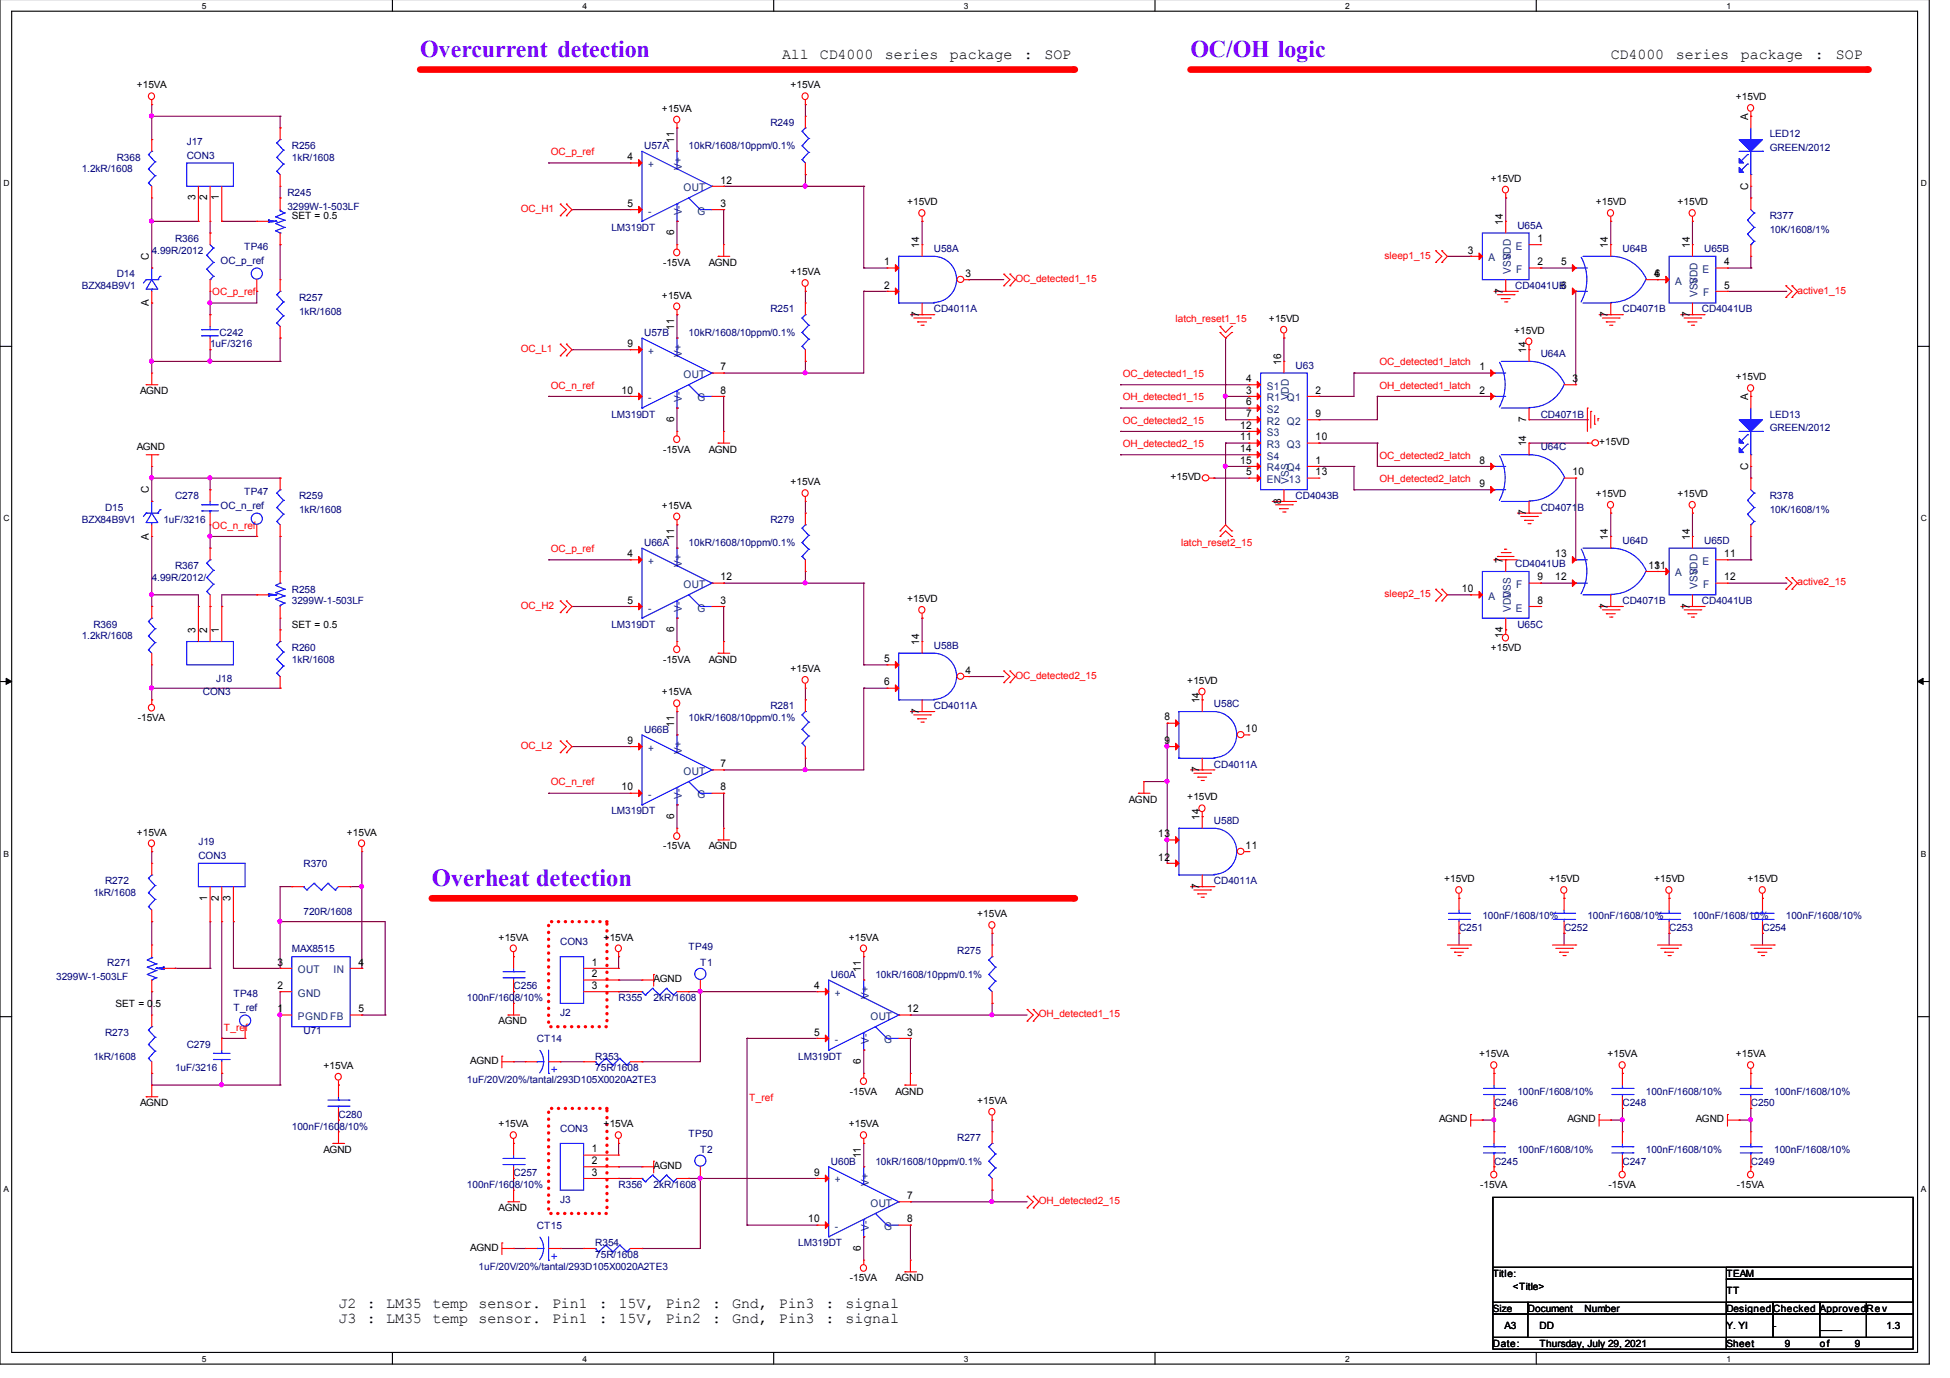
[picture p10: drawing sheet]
<svg xmlns="http://www.w3.org/2000/svg" width="297mm" height="210mm" viewBox="0 0 297 210" stroke-linecap="round" stroke-linejoin="round" font-family="sans-serif">
<defs><g id="words">
<text font-size="3.7" fill="#8000ff" x="65.8" y="135">Overheat detection</text>
<g font-size="3.6" fill="#8000ff">
<text x="64" y="8.7">Overcurrent detection</text>
<text x="181.4" y="8.7">OC/OH logic</text>
</g>
<g font-size="2.3">
<text x="119.1" y="9">All</text>
<text x="124.9" y="9">CD4000</text>
<text x="134.8" y="9">series</text>
<text x="144.7" y="9">package</text>
<text x="156" y="9">:</text>
<text x="159.1" y="9">SOP</text>
<text x="245.4" y="9">CD4000</text>
<text x="255.3" y="9">series</text>
<text x="265.2" y="9">package</text>
<text x="276.5" y="9">:</text>
<text x="279.7" y="9">SOP</text>
<text x="51.6" y="199.2">J2 : LM35 temp sensor.</text>
<text x="51.6" y="201.5">J3 : LM35 temp sensor.</text>
<text x="84.1" y="199.2">Pin1</text>
<text x="84.1" y="201.5">Pin1</text>
<text x="91.2" y="199.2">:</text>
<text x="91.2" y="201.5">:</text>
<text x="94.2" y="199.2">15V,</text>
<text x="94.2" y="201.5">15V,</text>
<text x="101.4" y="199.2">Pin2</text>
<text x="101.4" y="201.5">Pin2</text>
<text x="108.5" y="199.2">:</text>
<text x="108.5" y="201.5">:</text>
<text x="111.5" y="199.2">Gnd,</text>
<text x="111.5" y="201.5">Gnd,</text>
<text x="118.6" y="199.2">Pin3</text>
<text x="118.6" y="201.5">Pin3</text>
<text x="125.8" y="199.2">:</text>
<text x="125.8" y="201.5">:</text>
<text x="128.8" y="199.2">signal</text>
<text x="128.8" y="201.5">signal</text>
</g>
<g font-size="1.8" fill="#00f">
<text x="83.8" y="162.4" transform="rotate(90 83.8 162.4)">+</text>
<text x="83.8" y="190.9" transform="rotate(90 83.8 190.9)">+</text>
</g>
<g font-size="1.6">
<text x="102.7" y="21.8" transform="rotate(-90 102.7 21.8)">11</text>
<text x="266.3" y="18.2" transform="rotate(-90 266.3 18.2)">A</text>
<text x="95.6" y="24.4">4</text>
<text x="109.7" y="28">12</text>
<text x="266.3" y="29" transform="rotate(-90 266.3 29)">C</text>
<text x="29.8" y="30.5" transform="rotate(-90 29.8 30.5)">3</text>
<text x="31.6" y="30.5" transform="rotate(-90 31.6 30.5)">2</text>
<text x="33.4" y="30.5" transform="rotate(-90 33.4 30.5)">1</text>
<text x="95.6" y="31.5">5</text>
<text x="102.7" y="35.8" transform="rotate(-90 102.7 35.8)">6</text>
<text x="109.7" y="31.5">3</text>
<text x="228.9" y="34.2" transform="rotate(-90 228.9 34.2)">14</text>
<text x="22.7" y="39.6" transform="rotate(-90 22.7 39.6)">C</text>
<text x="134.7" y="40.4">1</text>
<text x="140" y="37.8" transform="rotate(-90 140 37.8)">14</text>
<text x="223.6" y="38.6">3</text>
<text x="234.2" y="36.8">1</text>
<text x="234.2" y="40.4">2</text>
<text x="237.8" y="40.4">5</text>
<text x="244.9" y="37.8" transform="rotate(-90 244.9 37.8)">14</text>
<text x="257.4" y="37.8" transform="rotate(-90 257.4 37.8)">14</text>
<text x="262.6" y="40.4">4</text>
<text x="22.7" y="46.7" transform="rotate(-90 22.7 46.7)">A</text>
<text x="134.7" y="44">2</text>
<text x="147.1" y="42.2">3</text>
<text x="228.9" y="44.7" transform="rotate(-90 228.9 44.7)">7</text>
<text x="252" y="42.2">4</text>
<text x="252.1" y="42.2">6</text>
<text x="262.6" y="44">5</text>
<text x="95.6" y="52.8">9</text>
<text x="102.7" y="50.2" transform="rotate(-90 102.7 50.2)">11</text>
<text x="140" y="48.3" transform="rotate(-90 140 48.3)">7</text>
<text x="232.5" y="53.8" transform="rotate(-90 232.5 53.8)">14</text>
<text x="244.9" y="48.3" transform="rotate(-90 244.9 48.3)">7</text>
<text x="257.4" y="48.3" transform="rotate(-90 257.4 48.3)">7</text>
<text x="94.7" y="60">10</text>
<text x="109.7" y="56.4">7</text>
<text x="109.7" y="60">8</text>
<text x="189.8" y="58.2">4</text>
<text x="189.8" y="60">3</text>
<text x="195.2" y="55.6" transform="rotate(-90 195.2 55.6)">16</text>
<text x="200.4" y="60">2</text>
<text x="225.4" y="56.4">1</text>
<text x="225.4" y="60">2</text>
<text x="239.5" y="58.2">3</text>
<text x="102.7" y="64.3" transform="rotate(-90 102.7 64.3)">6</text>
<text x="188.9" y="65.3">12</text>
<text x="189.8" y="61.7">6</text>
<text x="189.8" y="63.5">7</text>
<text x="200.4" y="63.5">9</text>
<text x="232.5" y="64.3" transform="rotate(-90 232.5 64.3)">7</text>
<text x="266.3" y="60.9" transform="rotate(-90 266.3 60.9)">A</text>
<text x="188.9" y="68.8">14</text>
<text x="188.9" y="67.1">11</text>
<text x="188.9" y="70.6">15</text>
<text x="200.4" y="67.1">10</text>
<text x="200.4" y="70.6">1</text>
<text x="225.4" y="70.6">8</text>
<text x="232.5" y="68" transform="rotate(-90 232.5 68)">14</text>
<text x="266.3" y="71.6" transform="rotate(-90 266.3 71.6)">C</text>
<text x="22.7" y="75.1" transform="rotate(-90 22.7 75.1)">C</text>
<text x="189.8" y="72.4">5</text>
<text x="195.2" y="76.7" transform="rotate(-90 195.2 76.7)">8</text>
<text x="200.4" y="72.4">13</text>
<text x="225.4" y="74.2">9</text>
<text x="239.5" y="72.4">10</text>
<text x="22.7" y="82.2" transform="rotate(-90 22.7 82.2)">A</text>
<text x="102.7" y="82.2" transform="rotate(-90 102.7 82.2)">11</text>
<text x="232.5" y="78.5" transform="rotate(-90 232.5 78.5)">7</text>
<text x="244.9" y="82.2" transform="rotate(-90 244.9 82.2)">14</text>
<text x="257.4" y="82.2" transform="rotate(-90 257.4 82.2)">14</text>
<text x="95.6" y="84.9">4</text>
<text x="109.7" y="88.4">12</text>
<text x="228.9" y="85.8" transform="rotate(-90 228.9 85.8)">7</text>
<text x="234.2" y="88.4">9</text>
<text x="236.9" y="84.9">13</text>
<text x="236.9" y="88.4">12</text>
<text x="251.1" y="86.6">13</text>
<text x="252" y="86.6">11</text>
<text x="262.6" y="84.9">11</text>
<text x="262.6" y="88.4">12</text>
<text x="95.6" y="92">5</text>
<text x="109.7" y="92">3</text>
<text x="222.7" y="90.2">10</text>
<text x="234.2" y="92">8</text>
<text x="244.9" y="92.7" transform="rotate(-90 244.9 92.7)">7</text>
<text x="257.4" y="92.7" transform="rotate(-90 257.4 92.7)">7</text>
<text x="29.8" y="96.4" transform="rotate(-90 29.8 96.4)">3</text>
<text x="31.6" y="96.4" transform="rotate(-90 31.6 96.4)">2</text>
<text x="33.4" y="96.4" transform="rotate(-90 33.4 96.4)">1</text>
<text x="102.7" y="96.3" transform="rotate(-90 102.7 96.3)">6</text>
<text x="134.7" y="100.9">5</text>
<text x="140" y="98.2" transform="rotate(-90 140 98.2)">14</text>
<text x="228.9" y="97.1" transform="rotate(-90 228.9 97.1)">14</text>
<text x="134.7" y="104.4">6</text>
<text x="147.1" y="102.6">4</text>
<text x="182.7" y="107.1" transform="rotate(-90 182.7 107.1)">14</text>
<text x="95.6" y="113.3">9</text>
<text x="102.7" y="110.7" transform="rotate(-90 102.7 110.7)">11</text>
<text x="140" y="108.7" transform="rotate(-90 140 108.7)">7</text>
<text x="177.4" y="109.7">8</text>
<text x="177.4" y="113.3">9</text>
<text x="189.7" y="111.5">10</text>
<text x="109.7" y="116.9">7</text>
<text x="182.7" y="117.6" transform="rotate(-90 182.7 117.6)">7</text>
<text x="94.7" y="120.4">10</text>
<text x="102.7" y="124.7" transform="rotate(-90 102.7 124.7)">6</text>
<text x="109.7" y="120.4">8</text>
<text x="182.7" y="124.9" transform="rotate(-90 182.7 124.9)">14</text>
<text x="176.4" y="127.5">13</text>
<text x="176.4" y="131.1">12</text>
<text x="189.7" y="129.3">11</text>
<text x="31.6" y="137.2" transform="rotate(-90 31.6 137.2)">1</text>
<text x="33.4" y="137.2" transform="rotate(-90 33.4 137.2)">2</text>
<text x="35.1" y="137.2" transform="rotate(-90 35.1 137.2)">3</text>
<text x="182.7" y="135.4" transform="rotate(-90 182.7 135.4)">7</text>
<text x="42.2" y="147.1">3</text>
<text x="54.6" y="147.1">4</text>
<text x="90.2" y="147.1">1</text>
<text x="90.2" y="148.9">2</text>
<text x="131.1" y="148" transform="rotate(-90 131.1 148)">11</text>
<text x="42.2" y="154.2">1</text>
<text x="42.2" y="150.6">2</text>
<text x="54.6" y="154.2">5</text>
<text x="90.2" y="150.6">3</text>
<text x="124" y="150.6">4</text>
<text x="138.2" y="154.2">12</text>
<text x="124" y="157.7">5</text>
<text x="138.2" y="157.7">3</text>
<text x="131.1" y="162.1" transform="rotate(-90 131.1 162.1)">6</text>
<text x="90.2" y="175.5">1</text>
<text x="90.2" y="177.3">2</text>
<text x="90.2" y="179.1">3</text>
<text x="124" y="179.1">9</text>
<text x="131.1" y="176.5" transform="rotate(-90 131.1 176.5)">11</text>
<text x="138.2" y="182.6">7</text>
<text x="123.1" y="186.2">10</text>
<text x="131.1" y="190.5" transform="rotate(-90 131.1 190.5)">6</text>
<text x="138.2" y="186.2">8</text>
</g>
<g font-size="1.6" fill="#004080">
<text x="98.7" y="25.6">+</text>
<text x="103.9" y="25.9" transform="rotate(-90 103.9 25.9)">V+</text>
<text x="104.1" y="29.1">OUT</text>
<text x="98.7" y="32.7">-</text>
<text x="103.9" y="32.8" transform="rotate(-90 103.9 32.8)">V-</text>
<text x="106.3" y="32.7">G</text>
<text x="226.7" y="39.8">A</text>
<text x="230.1" y="41.7" transform="rotate(-90 230.1 41.7)">VSS</text>
<text x="230.1" y="39.6" transform="rotate(-90 230.1 39.6)">VDD</text>
<text x="230.9" y="38">E</text>
<text x="231" y="41.6">F</text>
<text x="259.3" y="41.6">E</text>
<text x="255.2" y="43.4">A</text>
<text x="258.6" y="45.2" transform="rotate(-90 258.6 45.2)">VSS</text>
<text x="258.6" y="43.2" transform="rotate(-90 258.6 43.2)">VDD</text>
<text x="259.4" y="45.1">F</text>
<text x="98.7" y="54">+</text>
<text x="103.9" y="54.4" transform="rotate(-90 103.9 54.4)">V+</text>
<text x="104.1" y="57.6">OUT</text>
<text x="193" y="59.4">S1</text>
<text x="98.7" y="61.1">-</text>
<text x="103.9" y="61.2" transform="rotate(-90 103.9 61.2)">V-</text>
<text x="106.3" y="61.1">G</text>
<text x="193" y="62.9">S2</text>
<text x="193" y="61.1">R1 Q1</text>
<text x="193" y="64.7">R2 Q2</text>
<text x="196.3" y="61" transform="rotate(-90 196.3 61)">VDD</text>
<text x="193" y="66.5">S3</text>
<text x="193" y="70">S4</text>
<text x="193" y="68.3">R3 Q3</text>
<text x="193" y="71.8">R4 Q4</text>
<text x="193" y="73.6">EN</text>
<text x="196.3" y="73.7" transform="rotate(-90 196.3 73.7)">VSS</text>
<text x="196.3" y="73.6">13</text>
<text x="98.7" y="86">+</text>
<text x="103.9" y="86.4" transform="rotate(-90 103.9 86.4)">V+</text>
<text x="104.1" y="89.6">OUT</text>
<text x="231" y="89.6">F</text>
<text x="255.2" y="87.8">A</text>
<text x="258.6" y="89.7" transform="rotate(-90 258.6 89.7)">VSS</text>
<text x="258.6" y="87.6" transform="rotate(-90 258.6 87.6)">VDD</text>
<text x="259.3" y="86">E</text>
<text x="259.4" y="89.6">F</text>
<text x="98.7" y="93.1">-</text>
<text x="103.9" y="93.2" transform="rotate(-90 103.9 93.2)">V-</text>
<text x="106.3" y="93.1">G</text>
<text x="226.7" y="91.4">A</text>
<text x="230.1" y="93.2" transform="rotate(-90 230.1 93.2)">VDD</text>
<text x="230.1" y="91" transform="rotate(-90 230.1 91)">VSS</text>
<text x="230.9" y="93.1">E</text>
<text x="98.7" y="114.5">+</text>
<text x="103.9" y="114.8" transform="rotate(-90 103.9 114.8)">V+</text>
<text x="104.1" y="118">OUT</text>
<text x="98.7" y="121.6">-</text>
<text x="103.9" y="121.7" transform="rotate(-90 103.9 121.7)">V-</text>
<text x="106.3" y="121.6">G</text>
<text x="45.4" y="148.3">OUT</text>
<text x="50.8" y="148.3">IN</text>
<text x="45.4" y="155.4">PGND FB</text>
<text x="45.4" y="151.8">GND</text>
<text x="127.2" y="151.8">+</text>
<text x="132.3" y="152.2" transform="rotate(-90 132.3 152.2)">V+</text>
<text x="132.6" y="155.4">OUT</text>
<text x="127.2" y="158.9">-</text>
<text x="132.3" y="159" transform="rotate(-90 132.3 159)">V-</text>
<text x="134.7" y="158.9">G</text>
<text x="127.2" y="180.3">+</text>
<text x="132.3" y="180.6" transform="rotate(-90 132.3 180.6)">V+</text>
<text x="132.6" y="183.8">OUT</text>
<text x="127.2" y="187.4">-</text>
<text x="132.3" y="187.5" transform="rotate(-90 132.3 187.5)">V-</text>
<text x="134.7" y="187.4">G</text>
</g>
<g font-size="1.5">
<text x="20.8" y="13.5">+15VA</text>
<text x="100.8" y="17">+15VA</text>
<text x="120.4" y="13.5">+15VA</text>
<text x="264.4" y="15.3">+15VD</text>
<text x="227.1" y="27.7">+15VD</text>
<text x="44.4" y="33.4">SET = 0.5</text>
<text x="138.2" y="31.3">+15VD</text>
<text x="243.1" y="31.3">+15VD</text>
<text x="255.5" y="31.3">+15VD</text>
<text x="101" y="40.5">-15VA</text>
<text x="107.9" y="40.5">AGND</text>
<text x="120.4" y="41.9">+15VA</text>
<text x="100.8" y="45.5">+15VA</text>
<text x="193.3" y="49">+15VD</text>
<text x="230.6" y="50.8">+15VD</text>
<text x="264.4" y="57.9">+15VD</text>
<text x="21.3" y="60">AGND</text>
<text x="20.8" y="68.6">AGND</text>
<text x="101" y="68.9">-15VA</text>
<text x="107.9" y="68.9">AGND</text>
<text x="243.6" y="67.8">+15VD</text>
<text x="100.8" y="77.5">+15VA</text>
<text x="120.4" y="73.9">+15VA</text>
<text x="178.3" y="73.2">+15VD</text>
<text x="243.1" y="75.7">+15VD</text>
<text x="255.5" y="75.7">+15VD</text>
<text x="44.4" y="95.6">SET = 0.5</text>
<text x="138.2" y="91.7">+15VD</text>
<text x="101" y="100.9">-15VA</text>
<text x="107.9" y="100.9">AGND</text>
<text x="227.1" y="99.2">+15VD</text>
<text x="100.8" y="105.9">+15VA</text>
<text x="120.4" y="102.4">+15VA</text>
<text x="180.8" y="104.2">+15VD</text>
<text x="21" y="109.8">-15VA</text>
<text x="172" y="122.3">AGND</text>
<text x="180.8" y="121.9">+15VD</text>
<text x="20.8" y="127.3">+15VA</text>
<text x="52.8" y="127.3">+15VA</text>
<text x="101" y="129.4">-15VA</text>
<text x="107.9" y="129.4">AGND</text>
<text x="220" y="134.4">+15VD</text>
<text x="236" y="134.4">+15VD</text>
<text x="252" y="134.4">+15VD</text>
<text x="266.2" y="134.4">+15VD</text>
<text x="75.9" y="143.3">+15VA</text>
<text x="91.9" y="143.3">+15VA</text>
<text x="129.3" y="143.3">+15VA</text>
<text x="148.8" y="139.7">+15VA</text>
<text x="99.6" y="149.6">AGND</text>
<text x="17.6" y="153.4">SET = 0.5</text>
<text x="75.9" y="156.1">AGND</text>
<text x="225.3" y="161.1">+15VA</text>
<text x="244.9" y="161.1">+15VA</text>
<text x="264.4" y="161.1">+15VA</text>
<text x="49.3" y="162.8">+15VA</text>
<text x="71.6" y="162.1">AGND</text>
<text x="129.5" y="166.7">-15VA</text>
<text x="136.4" y="166.7">AGND</text>
<text x="21.3" y="168.5">AGND</text>
<text x="75.9" y="171.7">+15VA</text>
<text x="91.9" y="171.7">+15VA</text>
<text x="129.3" y="171.7">+15VA</text>
<text x="148.8" y="168.2">+15VA</text>
<text x="219.2" y="171">AGND</text>
<text x="238.8" y="171">AGND</text>
<text x="258.3" y="171">AGND</text>
<text x="49.3" y="175.6">AGND</text>
<text x="99.6" y="178.1">AGND</text>
<text x="75.9" y="184.5">AGND</text>
<text x="225.5" y="180.9">-15VA</text>
<text x="245" y="180.9">-15VA</text>
<text x="264.6" y="180.9">-15VA</text>
<text x="71.6" y="190.5">AGND</text>
<text x="129.5" y="195.2">-15VA</text>
<text x="136.4" y="195.2">AGND</text>
<text x="227.4" y="194.5">Title:</text>
<text x="230.5" y="196.4">&lt;Title&gt;</text>
<text x="263" y="194.5">TEAM</text>
<text x="263" y="197.1">TT</text>
<text x="227.4" y="199.8">Size</text>
<text x="229.2" y="202.5">A3</text>
<text x="232.7" y="199.8">Document</text>
<text x="234.5" y="202.5">DD</text>
<text x="241.4" y="199.8">Number</text>
<text x="263" y="199.8">DesignedChecked ApprovedRev</text>
<text x="263" y="202.5">Y. YI</text>
<text x="270.1" y="202.5">-</text>
<text x="277.2" y="202.5">____</text>
<text x="287.4" y="202.5">1.3</text>
<text x="227.4" y="205.2">Date:</text>
<text x="234.5" y="205.2">Thursday, July 29, 2021</text>
<text x="263" y="205.2">Sheet</text>
<text x="271.9" y="205.2">9</text>
<text x="277.2" y="205.2">of</text>
<text x="282.5" y="205.2">9</text>
</g>
<g font-size="1.5" fill="#000080">
<text x="28.4" y="22">J17</text>
<text x="44.4" y="22.7">R256</text>
<text x="98.1" y="22.7">U57A</text>
<text x="104.9" y="22.7">10kR/1608/10ppm/0.1%</text>
<text x="117.3" y="19.1">R249</text>
<text x="269.6" y="20.9">LED12</text>
<text x="269.6" y="23">GREEN/2012</text>
<text x="12.4" y="26.3">1.2kR/1608</text>
<text x="17.8" y="24.5">R368</text>
<text x="28.4" y="24.1">CON3</text>
<text x="43.8" y="29.8">R245</text>
<text x="44.4" y="24.5">1kR/1608</text>
<text x="43.8" y="31.9">3299W-1-503LF</text>
<text x="93.1" y="35.2">LM319DT</text>
<text x="231.1" y="34.8">U65A</text>
<text x="269.6" y="33.4">R377</text>
<text x="269.6" y="35.5">10K/1608/1%</text>
<text x="23.1" y="38.7">4.99R/2012</text>
<text x="26.7" y="36.9">R366</text>
<text x="33.6" y="40.1">OC_p_ref</text>
<text x="37.2" y="38">TP46</text>
<text x="142.2" y="38.4">U58A</text>
<text x="247.1" y="38.4">U64B</text>
<text x="259.6" y="38.4">U65B</text>
<text x="12.4" y="44">BZX84B9V1</text>
<text x="17.8" y="42.3">D14</text>
<text x="45.6" y="45.8">R257</text>
<text x="45.6" y="47.9">1kR/1608</text>
<text x="117.3" y="47.6">R251</text>
<text x="142.2" y="47.6">CD4011A</text>
<text x="230.8" y="44">CD4041UB6</text>
<text x="247.1" y="47.6">CD4071B</text>
<text x="259.2" y="47.6">CD4041UB</text>
<text x="32" y="52.9">1uF/3216</text>
<text x="33.4" y="51.2">C242</text>
<text x="98.1" y="51.2">U57B</text>
<text x="104.9" y="51.2">10kR/1608/10ppm/0.1%</text>
<text x="197.4" y="56.1">U63</text>
<text x="234.7" y="54.4">U64A</text>
<text x="93.1" y="63.6">LM319DT</text>
<text x="234.7" y="63.6">CD4071B</text>
<text x="269.6" y="63.6">LED13</text>
<text x="269.6" y="65.7">GREEN/2012</text>
<text x="234.7" y="68.6">U64C</text>
<text x="16" y="77.8">D15</text>
<text x="26.7" y="76">C278</text>
<text x="33.6" y="77.5">OC_n_ref</text>
<text x="37.2" y="75.4">TP47</text>
<text x="45.6" y="76">R259</text>
<text x="197.4" y="76">CD4043B</text>
<text x="234.7" y="77.8">CD4071B</text>
<text x="269.6" y="76">R378</text>
<text x="12.4" y="79.6">BZX84B9V1</text>
<text x="24.9" y="79.6">1uF/3216</text>
<text x="45.6" y="78.2">1kR/1608</text>
<text x="98.1" y="83.2">U66A</text>
<text x="104.9" y="83.2">10kR/1608/10ppm/0.1%</text>
<text x="117.3" y="79.6">R279</text>
<text x="247.1" y="82.8">U64D</text>
<text x="259.6" y="82.8">U65D</text>
<text x="269.6" y="78.2">10K/1608/1%</text>
<text x="23.1" y="88.5">4.99R/2012/</text>
<text x="26.7" y="86.7">R367</text>
<text x="230.8" y="86.4">CD4041UB</text>
<text x="14.2" y="95.6">R369</text>
<text x="44.4" y="90.3">R258</text>
<text x="44.4" y="92">3299W-1-503LF</text>
<text x="93.1" y="95.6">LM319DT</text>
<text x="231.1" y="95.6">U65C</text>
<text x="247.1" y="92">CD4071B</text>
<text x="259.2" y="92">CD4041UB</text>
<text x="12.4" y="97.4">1.2kR/1608</text>
<text x="44.4" y="99.2">R260</text>
<text x="44.4" y="100.9">1kR/1608</text>
<text x="142.2" y="98.8">U58B</text>
<text x="30.9" y="105.9">CON3</text>
<text x="32.9" y="103.8">J18</text>
<text x="184.9" y="107.7">U58C</text>
<text x="98.1" y="111.6">U66B</text>
<text x="104.9" y="109.8">10kR/1608/10ppm/0.1%</text>
<text x="117.3" y="108">R281</text>
<text x="142.2" y="108">CD4011A</text>
<text x="184.9" y="116.9">CD4011A</text>
<text x="93.1" y="124.1">LM319DT</text>
<text x="184.9" y="125.5">U58D</text>
<text x="30.2" y="128.7">J19</text>
<text x="30.2" y="130.8">CON3</text>
<text x="14.2" y="136.5">1kR/1608</text>
<text x="16" y="134.7">R272</text>
<text x="46.2" y="132.1">R370</text>
<text x="184.9" y="134.7">CD4011A</text>
<text x="46.2" y="139.4">720R/1608</text>
<text x="85.3" y="143.9">CON3</text>
<text x="222.2" y="141.8">C251</text>
<text x="225.8" y="140.1">100nF/1608/10%</text>
<text x="238.3" y="141.8">C252</text>
<text x="241.8" y="140.1">100nF/1608/10%</text>
<text x="254.3" y="141.8">C253</text>
<text x="257.8" y="140.1">100nF/1608/10%</text>
<text x="268.5" y="141.8">C254</text>
<text x="272" y="140.1">100nF/1608/10%</text>
<text x="8.6" y="149.3">3299W-1-503LF</text>
<text x="16.3" y="147.2">R271</text>
<text x="44.4" y="145">MAX8515</text>
<text x="104.9" y="144.7">TP49</text>
<text x="106.7" y="147.2">T1</text>
<text x="126.6" y="148.9">U60A</text>
<text x="133.3" y="148.9">10kR/1608/10ppm/0.1%</text>
<text x="145.8" y="145.4">R275</text>
<text x="35.6" y="151.8">TP48</text>
<text x="35.6" y="153.9">T_ref</text>
<text x="71.1" y="152.5">100nF/1608/10%</text>
<text x="78.2" y="150.7">C256</text>
<text x="85.3" y="154.8">J2</text>
<text x="94.2" y="152.5">R355</text>
<text x="99.6" y="152.5">2kR/1608</text>
<text x="14.2" y="161.4">1kR/1608</text>
<text x="16" y="157.8">R273</text>
<text x="28.4" y="159.6">C279</text>
<text x="46.2" y="157.5">U71</text>
<text x="81.8" y="158.8">CT14</text>
<text x="90.7" y="161.4">R353</text>
<text x="121.6" y="161.4">LM319DT</text>
<text x="26.7" y="163.2">1uF/3216</text>
<text x="71.1" y="164.9">1uF/20V/20%/tantal/293D105X0020A2TE3</text>
<text x="90.7" y="163.2">75R/1608</text>
<text x="231.1" y="166.7">100nF/1608/10%</text>
<text x="250.7" y="166.7">100nF/1608/10%</text>
<text x="270.3" y="166.7">100nF/1608/10%</text>
<text x="44.4" y="172.1">100nF/1608/10%</text>
<text x="51.6" y="170.3">C280</text>
<text x="85.3" y="172.4">CON3</text>
<text x="104.9" y="173.2">TP50</text>
<text x="145.8" y="173.8">R277</text>
<text x="227.6" y="168.5">C246</text>
<text x="247.1" y="168.5">C248</text>
<text x="266.7" y="168.5">C250</text>
<text x="78.2" y="179.2">C257</text>
<text x="106.7" y="175.6">T2</text>
<text x="126.6" y="177.4">U60B</text>
<text x="133.3" y="177.4">10kR/1608/10ppm/0.1%</text>
<text x="227.6" y="177.4">C245</text>
<text x="231.1" y="175.6">100nF/1608/10%</text>
<text x="247.1" y="177.4">C247</text>
<text x="250.7" y="175.6">100nF/1608/10%</text>
<text x="266.7" y="177.4">C249</text>
<text x="270.3" y="175.6">100nF/1608/10%</text>
<text x="71.1" y="180.9">100nF/1608/10%</text>
<text x="85.3" y="183.2">J3</text>
<text x="94.2" y="180.9">R356</text>
<text x="99.6" y="180.9">2kR/1608</text>
<text x="81.8" y="187.2">CT15</text>
<text x="90.7" y="189.8">R354</text>
<text x="90.7" y="191.6">75R/1608</text>
<text x="121.6" y="189.8">LM319DT</text>
<text x="72.9" y="193.4">1uF/20V/20%/tantal/293D105X0020A2TE3</text>
</g>
<g font-size="1.5" fill="#f00">
<text x="83.9" y="23.6">OC_p_ref</text>
<text x="79.3" y="32.3">OC_H1</text>
<text x="210.9" y="39.4">sleep1_15</text>
<text x="32.3" y="45">OC_p_ref</text>
<text x="154.7" y="42.9">OC_detected1_15</text>
<text x="273.8" y="44.7">active1_15</text>
<text x="79.3" y="53.6">OC_L1</text>
<text x="179.1" y="49">latch_reset1_15</text>
<text x="83.9" y="59.2">OC_n_ref</text>
<text x="171" y="57.4">OC_detected1_15</text>
<text x="210.1" y="55.6">OC_detected1_latch</text>
<text x="210.1" y="59.2">OH_detected1_latch</text>
<text x="171" y="61">OH_detected1_15</text>
<text x="171" y="64.5">OC_detected2_15</text>
<text x="171" y="68.1">OH_detected2_15</text>
<text x="210.1" y="69.9">OC_detected2_latch</text>
<text x="210.1" y="73.4">OH_detected2_latch</text>
<text x="32.3" y="80.5">OC_n_ref</text>
<text x="179.9" y="83.2">latch_reset2_15</text>
<text x="83.9" y="84.1">OC_p_ref</text>
<text x="273.8" y="89.2">active2_15</text>
<text x="79.3" y="92.7">OC_H2</text>
<text x="210.9" y="90.9">sleep2_15</text>
<text x="154.7" y="103.4">OC_detected2_15</text>
<text x="79.3" y="114.1">OC_L2</text>
<text x="83.9" y="119.6">OC_n_ref</text>
<text x="158.2" y="155">OH_detected1_15</text>
<text x="34.1" y="157">T_ref</text>
<text x="114.1" y="167.7">T_ref</text>
<text x="158.2" y="183.4">OH_detected2_15</text>
</g>
<g font-size="1.3">
<text x="30.7" y="1.4">5</text>
<text x="88.7" y="1.4">4</text>
<text x="146.8" y="1.4">3</text>
<text x="204.9" y="1.4">2</text>
<text x="263" y="1.4">1</text>
<text x=".5" y="28.4">D</text>
<text x="292.6" y="28.4">D</text>
<text x=".5" y="79.4">C</text>
<text x="292.6" y="79.4">C</text>
<text x=".5" y="130.5">B</text>
<text x="292.6" y="130.5">B</text>
<text x=".5" y="181.5">A</text>
<text x="292.6" y="181.5">A</text>
<text x="30.7" y="207.4">5</text>
<text x="88.7" y="207.4">4</text>
<text x="146.8" y="207.4">3</text>
<text x="204.9" y="207.4">2</text>
<text x="263" y="207.4">1</text>
</g>
</g></defs>
<path d="M0 -.1v207.9h293.9v-207.9M1.8 1.7h290.3v204.3h-290.3z" fill="none" stroke="#000" stroke-width=".17"/>
<g fill="#fff">
<path d="M30.7 .2h.6v1.3h-.6z"/>
<path d="M30.7 206.3h.6v1.3h-.6z"/>
</g>
<path d="M59.8 -.1v1.8M59.8 206v1.8" fill="none" stroke="#000" stroke-width=".17"/>
<g fill="#fff">
<path d="M88.7 .2h.6v1.3h-.6z"/>
<path d="M88.7 206.3h.6v1.3h-.6z"/>
</g>
<path d="M117.9 -.1v1.8M117.9 206v1.8" fill="none" stroke="#000" stroke-width=".17"/>
<g fill="#fff">
<path d="M146.8 .2h.6v1.3h-.6z"/>
<path d="M146.8 206.3h.6v1.3h-.6z"/>
</g>
<path d="M175.9 -.1v1.8M175.9 206v1.8" fill="none" stroke="#000" stroke-width=".17"/>
<g fill="#fff">
<path d="M204.9 .2h.6v1.3h-.6z"/>
<path d="M204.9 206.3h.6v1.3h-.6z"/>
</g>
<path d="M234 -.1v1.8M234 206v1.8" fill="none" stroke="#000" stroke-width=".17"/>
<g fill="#fff">
<path d="M263 .2h.6v1.3h-.6z"/>
<path d="M263 206.3h.6v1.3h-.6z"/>
<path d="M.5 27.2h.9v1.3h-.9z"/>
<path d="M292.6 27.2h.9v1.3h-.9z"/>
<path d="M.5 78.2h.9v1.4h-.9z"/>
<path d="M292.6 78.2h.9v1.4h-.9z"/>
</g>
<path d="M0 52.8h1.8M292.1 52.8h1.8" fill="none" stroke="#000" stroke-width=".17"/>
<g fill="#fff">
<path d="M.5 129.3h.8v1.4h-.8z"/>
<path d="M292.6 129.3h.8v1.4h-.8z"/>
</g>
<path d="M0 103.8h1.8M292.1 103.8h1.8" fill="none" stroke="#000" stroke-width=".17"/>
<path d="M.9 103.3l.9 .5-.9 .4zM292.1 103.8l.8-.5v.9z" fill="#000" stroke="#000" stroke-width=".15"/>
<g fill="#fff">
<path d="M.5 180.4h.7v1.3h-.7z"/>
<path d="M292.6 180.4h.7v1.3h-.7z"/>
</g>
<path d="M0 154.9h1.8M292.1 154.9h1.8" fill="none" stroke="#000" stroke-width=".17"/>
<path d="M64 10.6h99.6" fill="none" stroke="#f00" stroke-width="1"/>
<circle cx="163.6" cy="10.6" r=".51" fill="#f00"/>
<path d="M65.8 136.8h97.8" fill="none" stroke="#f00" stroke-width="1"/>
<circle cx="163.6" cy="136.8" r=".51" fill="#f00"/>
<path d="M181.4 10.6h103.1" fill="none" stroke="#f00" stroke-width="1"/>
<circle cx="284.5" cy="10.6" r=".51" fill="#f00"/>
<path d="M83.6 140.4h8.9v16h-8.9zM83.6 168.8h8.9v16h-8.9z" fill="none" stroke="#f00" stroke-width=".51" stroke-dasharray="0 1"/>
<g fill="none" stroke="#800040" stroke-width=".17">
<path d="M23.1 17.7h.1M23.1 15.9v5.4M23.1 17.7h19.6M42.7 17.7h.1M42.7 19.5h.1M42.7 17.7v1.8M103.1 19.5h.1M103.1 19.5v3.5M122.7 15.9h.1M122.7 15.9v1.8M23.1 33.7h.1M23.1 21.3h.1"/>
<path d="M23.1 30.2v10.6M23.1 33.7h7.1M32 35.5h.1M32 33.7v1.8M33.8 33.7h.1M33.8 33.7h5.3M42.7 37.3h.1M42.7 30.2h.1M42.7 28.4v1.8M42.7 37.3v5.3M83.6 24.8h.1M83.6 24.8h12.4"/>
<path d="M87.1 31.9h.1M87.1 31.9h8.9M103.1 33.7h.1M103.1 33.7v3.6M110.2 28.4h.1M110.2 31.9h.1M110.2 28.4h21.4M110.2 31.9v5.4M122.7 26.6h.1M122.7 28.4h.1M122.7 26.6v1.8M131.6 28.4h.1"/>
<path d="M131.6 28.4v12.4M140.5 33.7h.1M140.5 33.7v3.6M220.5 39h3.5M224 39h.1M229.4 30.2h.1M229.4 30.2v3.5M245.4 33.7h.1M245.4 33.7v3.6M257.8 33.7h.1M257.8 33.7v3.6M266.7 30.2h.1"/>
<path d="M266.7 28.4v1.8M266.7 39v1.8M23.1 46.2h.1M23.1 55h.1M23.1 46.2v10.6M23.1 55h19.6M32 53.3h.1M32 46.2h.1M32 47.9h.1M32 44.4v3.5M32 53.3v1.7M39.1 44.4h.1"/>
<path d="M39.1 44.4v1.8h-7.1M42.7 55h.1M42.7 51.5h.1M42.7 51.5v3.5M87.1 53.3h.1M87.1 53.3h8.9M103.1 47.9h.1M103.1 47.9v3.6M110.2 56.8h.1M122.7 44.4h.1M122.7 55h.1M122.7 56.8h.1"/>
<path d="M122.7 44.4v1.8M122.7 55v1.8M131.6 44.4h.1M131.6 40.8h.1M131.6 44.4v12.4h-21.4M131.6 44.4h3.5M131.6 40.8h3.5M147.6 42.6h.1M147.6 42.6h5.3M170.7 58.6h.1M170.7 58.6h19.5M186.7 51.5h.1"/>
<path d="M186.7 51.5v12.4M195.6 51.5h.1M195.6 51.5v3.5M206.2 56.8h.1M206.2 56.8h21.4M206.2 56.8v3.6h-5.3M234.7 40.8h.1M234.7 40.8h5.3M240 44.4h.1M240 44.4v14.2M263.1 44.4h8.9M263.1 40.8h3.6"/>
<path d="M266.7 40.8h.1M272 44.4h.1M23.1 72.8h.1M23.1 76.4h.1M23.1 71v5.4M23.1 72.8h19.6M32 74.6h.1M32 72.8h.1M32 72.8v1.8M32 79.9v3.6M42.7 72.8h.1M83.6 60.4h.1"/>
<path d="M83.6 60.4h12.4M103.1 62.2h.1M103.1 79.9h.1M103.1 62.2v3.5M103.1 79.9v3.6M110.2 60.4h.1M110.2 60.4v5.3M122.7 78.2h.1M122.7 76.4v1.8M170.7 62.2h.1M170.7 65.7h.1M170.7 69.3h.1"/>
<path d="M170.7 62.2h19.5M170.7 65.7h19.5M170.7 69.3h19.5M184.9 72.8h.1M184.9 72.8h5.3M186.7 60.4h.1M186.7 63.9h.1M186.7 67.5h.1M186.7 71h.1M186.7 60.4h3.5M186.7 67.5v12.4M186.7 63.9h3.5"/>
<path d="M186.7 67.5h3.5M186.7 71h3.5M200.9 60.4h.1M200.9 63.9h.1M200.9 67.5h.1M200.9 71h.1M200.9 67.5h8.9M200.9 71h5.3M206.2 71h.1M206.2 74.6h.1M206.2 71v3.6M206.2 74.6h21.4"/>
<path d="M209.8 60.4h.1M209.8 67.5h.1M209.8 71h.1M209.8 60.4h17.8M209.8 60.4v3.5h-8.9M209.8 67.5v3.5M209.8 71h17.8M232.9 63.9h8.9M232.9 67.5h8.9M240 72.8h.1M240 72.8v12.5M241.8 63.9h.1"/>
<path d="M241.8 67.5h.1M245.4 78.2h.1M245.4 78.2v3.5M257.8 78.2h.1M257.8 78.2v3.5M266.7 72.8h.1M266.7 71v1.8M23.1 90.6h.1M23.1 92.4h.1M23.1 81.7v10.7M23.1 90.6h7.1v1.8M30.2 92.4h.1"/>
<path d="M32 81.7h.1M32 83.5h.1M32 81.7h7.1M33.8 92.4h.1M39.1 90.6h.1M39.1 90.6h-5.3v1.8M42.7 81.7h.1M42.7 95.9h.1M42.7 81.7v5.4M42.7 94.2v1.7M83.6 85.3h.1M83.6 85.3h12.4"/>
<path d="M87.1 92.4h.1M87.1 92.4h8.9M103.1 94.2h.1M103.1 94.2v3.5M110.2 88.8h.1M110.2 92.4h.1M110.2 88.8h21.4M110.2 92.4v5.3M122.7 88.8h.1M122.7 87.1v1.7M131.6 88.8h.1M131.6 88.8v12.5"/>
<path d="M140.5 94.2h.1M140.5 94.2v3.5M220.5 90.6h3.5M224 90.6h.1M234.7 88.8h.1M234.7 88.8h5.3M263.1 88.8h8.9M263.1 85.3h3.6M266.7 85.3h.1M266.7 81.7v3.6M272 88.8h.1M23.1 104.8h.1"/>
<path d="M23.1 106.6h.1M23.1 101.3v5.3M23.1 104.8h19.6M42.7 104.8h.1M87.1 113.7h.1M87.1 113.7h8.9M103.1 108.4h.1M103.1 108.4v3.5M110.2 117.3h.1M122.7 106.6h.1M122.7 117.3h.1M122.7 104.8v1.8"/>
<path d="M122.7 115.5v1.8M131.6 104.8h.1M131.6 101.3h.1M131.6 104.8v12.5h-21.4M131.6 104.8h3.5M131.6 101.3h3.5M147.6 103.1h.1M147.6 103.1h5.3M174.2 119.1h.1M174.2 119.1h3.6M177.8 119.1h.1M177.8 110.2h.1"/>
<path d="M177.8 113.7h.1M177.8 110.2v21.3M23.1 129.7h.1M23.1 129.7v1.8M42.7 135.1h.1M42.7 135.1v12.4h-7.1M42.7 135.1h1.7M44.4 135.1h.1M53.3 135.1h.1M53.3 135.1h1.8M55.1 135.1h.1M55.1 129.7v17.8"/>
<path d="M83.6 120.8h.1M83.6 120.8h12.4M103.1 122.6h.1M103.1 122.6v3.6M110.2 120.8h.1M110.2 120.8v5.4M177.8 127.9h.1M23.1 151.1h.1M23.1 140.4h.1M23.1 140.4v3.5M23.1 151.1v3.5M26.7 147.5h.1"/>
<path d="M26.7 147.5h5.3M32 147.5h.1M32 140.4v7.1M33.8 158.2h.1M33.8 158.2h3.5M33.8 140.4v17.8M35.6 147.5h.1M35.6 140.4h.1M35.6 140.4v7.1M42.7 140.4h.1M42.7 154.6h.1M42.7 151.1v14.2"/>
<path d="M42.7 140.4h16v14.2M55.1 154.6h.1M55.1 147.5h.1M55.1 154.6h3.6M58.7 154.6h.1M78.2 151.1h.1M78.2 151.1v1.7M94.2 145.7h.1M94.2 149.3h.1M94.2 151.1h.1M94.2 145.7v1.8M94.2 149.3h3.6"/>
<path d="M94.2 151.1h1.8M104.9 151.1h.1M104.9 151.1h19.6M106.7 151.1h.1M106.7 151.1v10.6h-8.9M113.8 158.2h.1M113.8 158.2v28.4M113.8 158.2h10.7M131.6 145.7h.1M131.6 159.9h.1M131.6 145.7v3.6M131.6 159.9v3.6"/>
<path d="M138.7 154.6h.1M138.7 158.2h.1M138.7 154.6h17.8M138.7 158.2v5.3M151.1 142.2h.1M151.1 152.8h.1M151.1 154.6h.1M151.1 142.2v1.7M151.1 152.8v1.8M222.2 142.2h.1M222.2 142.2v1.7M238.3 142.2h.1"/>
<path d="M238.3 142.2v1.7M254.3 142.2h.1M254.3 142.2v1.7M268.5 142.2h.1M268.5 142.2v1.7M23.1 163.5h.1M23.1 165.3h.1M23.1 163.5v1.8M23.1 165.3h19.6M33.8 163.5h.1M33.8 163.5v1.8M42.7 165.3h.1"/>
<path d="M51.6 170.6h.1M51.6 170.6v1.8M78.2 179.5h.1M78.2 161.7h.1M78.2 179.5v1.8M78.2 161.7h1.8M85.3 161.7h.1M85.3 161.7h3.6M94.2 174.2h.1M94.2 177.7h.1M94.2 179.5h.1M94.2 174.2v1.8"/>
<path d="M94.2 177.7h3.6M94.2 179.5h1.8M97.8 161.7h.1M104.9 179.5h.1M104.9 179.5h19.6M106.7 179.5h.1M106.7 179.5v10.7h-8.9M131.6 174.2h.1M131.6 174.2v3.5M151.1 170.6h.1M151.1 170.6v1.8M225.8 170.6h.1"/>
<path d="M225.8 170.6h1.8M227.6 168.8h.1M227.6 170.6h.1M227.6 168.8v3.6M245.4 170.6h.1M245.4 170.6h1.7M247.1 168.8h.1M247.1 170.6h.1M247.1 168.8v3.6M264.9 170.6h.1M264.9 170.6h1.8M266.7 168.8h.1"/>
<path d="M266.7 170.6h.1M266.7 168.8v3.6M78.2 190.2h.1M78.2 190.2h1.8M85.3 190.2h.1M85.3 190.2h3.6M97.8 190.2h.1M113.8 186.6h.1M113.8 186.6h10.7M131.6 188.4h.1M131.6 188.4v3.6M138.7 183.1h.1"/>
<path d="M138.7 186.6h.1M138.7 183.1h17.8M138.7 186.6v5.4M151.1 181.3h.1M151.1 183.1h.1M151.1 181.3v1.8"/>
</g>
<g fill="#f0f" stroke="#f0f" stroke-width=".17">
<circle cx="122.6" cy="28.3" r=".3"/>
<circle cx="122.6" cy="56.8" r=".3"/>
<circle cx="23.1" cy="55" r=".3"/>
<circle cx="32" cy="55" r=".3"/>
<circle cx="23.1" cy="72.8" r=".3"/>
<circle cx="151.1" cy="154.6" r=".3"/>
<circle cx="151.1" cy="183" r=".3"/>
<circle cx="106.6" cy="179.5" r=".3"/>
<circle cx="186.6" cy="60.3" r=".3"/>
<circle cx="122.6" cy="88.8" r=".3"/>
<circle cx="122.6" cy="117.2" r=".3"/>
<circle cx="227.5" cy="170.6" r=".3"/>
<circle cx="247.1" cy="170.6" r=".3"/>
<circle cx="266.7" cy="170.6" r=".3"/>
<circle cx="106.6" cy="151" r=".3"/>
<circle cx="186.6" cy="71" r=".3"/>
<circle cx="177.8" cy="127.9" r=".3"/>
<circle cx="177.8" cy="119" r=".3"/>
<circle cx="177.8" cy="113.7" r=".3"/>
<circle cx="23.1" cy="33.7" r=".3"/>
<circle cx="23.1" cy="17.7" r=".3"/>
<circle cx="32" cy="46.1" r=".3"/>
<circle cx="32" cy="81.7" r=".3"/>
<circle cx="32" cy="72.8" r=".3"/>
<circle cx="23.1" cy="104.8" r=".3"/>
<circle cx="23.1" cy="90.6" r=".3"/>
<circle cx="55.1" cy="135" r=".3"/>
<circle cx="42.6" cy="140.3" r=".3"/>
<circle cx="33.7" cy="165.2" r=".3"/>
<circle cx="42.6" cy="154.6" r=".3"/>
</g>
<g fill="none" stroke="#f00" stroke-width=".17">
<path d="M23.1 15.9h.1M23.1 15.3v.6M103.1 19.5h.1M103.1 18.8v.7M122.7 15.9h.1M122.7 15.3v.6M266.7 17.7h.1M266.7 17v.7M85.3 31.1h.1M85.3 32.9h.1M85.3 31.1l1 .8-1 1M86.3 32.9h.1"/>
<path d="M86.3 31.1h.1M86.3 31.1l.8 .8-.8 1M103.1 37.3h.1M103.1 37.3v.6M109.4 39h.1M109.4 39h1.8M110.2 37.3h.1M110.2 37.3v1.7M140.5 33.7h.1M140.5 33v.7M218.7 38.2h.1M218.7 40h.1"/>
<path d="M218.7 38.2l.9 .8-.9 1M219.6 40h.1M219.6 38.2h.1M219.6 38.2l.9 .8-.9 1M229.4 30.2h.1M229.4 29.5v.7M245.4 33.7h.1M245.4 33v.7M257.8 33.7h.1M257.8 33v.7M22.3 58.6h.1M22.3 58.6h1.7"/>
<path d="M23.1 56.8h.1M23.1 56.8v1.8M85.3 52.4h.1M85.3 54.2h.1M85.3 52.4l1 .9-1 .9M86.3 54.2h.1M86.3 52.4h.1M86.3 52.4l.8 .9-.8 .9M103.1 47.9h.1M103.1 47.3v.6M122.7 44.4h.1M122.7 43.7v.7"/>
<path d="M138.7 47.9h3.5M139.2 48.4h2.5M139.8 49h.1M139.8 49h1.3M140.3 49.5h.3M140.6 49.5h.1M141.7 48.4h.1M142.2 47.9h.1M152.9 43.5h.1M152.9 41.8h.1M152.9 41.8l.9 .8-.9 .9M153.8 43.5h.1"/>
<path d="M153.8 41.8h.1M153.8 41.8l.9 .8-.9 .9M185.8 50.6h.1M185.8 49.7h.1M185.8 50.6l.9 .9 .9-.9M185.8 49.7l.9 .9 .9-.9M187.6 50.6h.1M187.6 49.7h.1M195.6 51.5h.1M195.6 50.8v.7M227.6 44.4h3.5M228.1 44.9h2.5"/>
<path d="M228.7 45.5h.1M228.7 45.5h1.3M229.2 46h.3M229.5 46h.1M230.6 44.9h.1M231.1 44.4h.1M232.9 53.3h.1M232.9 52.6v.7M243.6 47.9h3.5M244.1 48.4h2.5M244.7 49h.1M244.7 49h1.3"/>
<path d="M245.2 49.5h.3M245.5 49.5h.1M246.6 48.4h.1M247.1 47.9h.1M256 47.9h3.6M256.5 48.4h2.6M257.1 49h.1M257.1 49h1.4M257.6 49.5h.4M258 49.5h.1M259.1 48.4h.1M259.6 47.9h.1"/>
<path d="M266.7 59.7v.7M272 45.3h.1M272 43.5h.1M272 43.5l1 .9-1 .9M273 45.3h.1M273 43.5h.1M273 43.5l.8 .9-.8 .9M22.3 69.3h1.7M23.1 71h.1M23.1 69.3v1.7M24 69.3h.1M103.1 65.7h.1"/>
<path d="M103.1 79.9h.1M103.1 65.7v.7M103.1 79.3v.6M109.4 67.5h.1M109.4 67.5h1.8M110.2 65.7h.1M110.2 65.7v1.8M122.7 76.4h.1M122.7 75.7v.7M184.2 72.8h.7M184.9 72.8h.1M193.8 76.4h3.6"/>
<path d="M194.3 76.9h2.5M194.9 77.5h.1M194.9 77.5h1.4M195.4 78h.3M195.7 78h.1M196.8 76.9h.1M197.4 76.4h.1M231.1 78.2h3.6M231.6 78.7h2.6M232.2 79.3h.1M232.2 79.3h1.4M232.7 79.8h.4"/>
<path d="M233.1 79.8h.1M234.2 78.7h.1M234.7 78.2h.1M241.8 67.5h.1M241.8 62.2h.1M241.8 67.5h.7M241.8 62.2v3.5M242.3 62.7h.1M242.3 62.7v2.5M242.9 64.6h.1M242.9 63.3v1.3M243.4 63.8h.1"/>
<path d="M243.4 63.8v.3M245.4 78.2h.1M245.4 77.5v.7M257.8 78.2h.1M257.8 77.5v.7M266.7 60.4h.1M85.3 91.5h.1M85.3 93.3h.1M85.3 91.5l1 .9-1 .9M86.3 93.3h.1M86.3 91.5h.1M86.3 91.5l.8 .9-.8 .9"/>
<path d="M103.1 97.7h.1M103.1 97.7v.7M109.4 99.5h.1M109.4 99.5h1.8M110.2 97.7h.1M110.2 97.7v1.8M140.5 94.2h.1M140.5 93.5v.7M185.8 80.9h.1M185.8 81.7h.1M185.8 80.9l.9-1 .9 1M185.8 81.7l.9-.8 .9 .8"/>
<path d="M187.6 80.9h.1M187.6 81.7h.1M218.7 89.8h.1M218.7 91.5h.1M218.7 89.8l.9 .8-.9 .9M219.6 91.5h.1M219.6 89.8h.1M219.6 89.8l.9 .8-.9 .9M227.6 85.3h.1M227.6 85.3h3.5M228.1 84.8h.1M228.1 84.8h2.5"/>
<path d="M228.7 84.2h1.3M229.2 83.7h.1M229.2 83.7h.3M229.4 95.9h.1M229.4 95.9v.7M230 84.2h.1M243.6 92.4h3.5M244.1 92.9h2.5M244.7 93.5h.1M244.7 93.5h1.3M245.2 94h.3M245.5 94h.1"/>
<path d="M246.6 92.9h.1M247.1 92.4h.1M256 92.4h3.6M256.5 92.9h2.6M257.1 93.5h.1M257.1 93.5h1.4M257.6 94h.4M258 94h.1M259.1 92.9h.1M259.6 92.4h.1M272 89.8h.1M272 88h.1"/>
<path d="M272 88l1 .8-1 1M273 89.8h.1M273 88h.1M273 88l.8 .8-.8 1M23.1 106.6h.1M23.1 106.6v.7M85.3 112.9h.1M85.3 114.7h.1M85.3 112.9l1 .8-1 1M86.3 114.7h.1M86.3 112.9h.1M86.3 112.9l.8 .8-.8 1"/>
<path d="M103.1 108.4h.1M103.1 107.7v.7M122.7 104.8h.1M122.7 104.2v.6M138.7 108.4h3.5M139.2 108.9h2.5M139.8 109.5h.1M139.8 109.5h1.3M140.3 110h.3M140.6 110h.1M141.7 108.9h.1M142.2 108.4h.1"/>
<path d="M152.9 104h.1M152.9 102.2h.1M152.9 102.2l.9 .9-.9 .9M153.8 104h.1M153.8 102.2h.1M153.8 102.2l.9 .9-.9 .9M174.2 119.1h.1M174.2 119.1v1.7M181.4 117.3h3.5M181.9 117.8h2.5M182.5 118.4h.1M182.5 118.4h1.3"/>
<path d="M183 118.9h.3M183.1 106.6h.1M183.1 105.9v.7M183.3 118.9h.1M184.4 117.8h.1M184.9 117.3h.1M23.1 129.7h.1M23.1 129v.7M55.1 129.7h.1M55.1 129v.7M103.1 126.2h.1M103.1 126.2v.6"/>
<path d="M109.4 127.9h.1M109.4 127.9h1.8M110.2 126.2h.1M110.2 126.2v1.7M173.4 120.8h.1M173.4 120.8h1.8M181.4 135.1h3.5M181.9 135.6h2.5M182.5 136.2h.1M182.5 136.2h1.3M183 136.7h.3M183.1 124.4h.1"/>
<path d="M183.1 123.7v.7M183.3 136.7h.1M184.4 135.6h.1M184.9 135.1h.1M222.2 136.8h.1M222.2 136.2v.6M238.3 136.8h.1M238.3 136.2v.6M254.3 136.8h.1M254.3 136.2v.6M268.5 136.8h.1M268.5 136.2v.6"/>
<path d="M77.4 154.6h.1M77.4 154.6h1.8M78.2 145.7h.1M78.2 152.8h.1M78.2 151.1h.1M78.2 145v2.5M78.2 149.3v1.8M78.2 152.8v1.8M94.2 145.7h.1M94.2 145v.7M97.8 149.3h.1M97.8 149.3h1.8"/>
<path d="M99.6 148.4h.1M99.6 148.4v1.8M124.5 151.1h.1M124.5 158.2h.1M124.5 151.1h1.7M124.5 158.2h1.7M131.6 145.7h.1M131.6 149.3h.1M131.6 159.9h.1M131.6 145v.7M136.9 154.6h1.8M136.9 158.2h1.8"/>
<path d="M138.7 154.6h.1M138.7 158.2h.1M151.1 142.2h.1M151.1 141.5v.7M156.5 155.5h.1M156.5 153.8h.1M156.5 153.8l.9 .8-.9 .9M157.4 155.5h.1M157.4 153.8h.1M157.4 153.8l.8 .8-.8 .9M220.5 143.9h3.5M221 144.5h2.5"/>
<path d="M221.6 145h.1M221.6 145h1.3M222.1 145.6h.3M222.4 145.6h.1M223.5 144.5h.1M224 143.9h.1M236.5 143.9h3.5M237 144.5h2.5M237.6 145h.1M237.6 145h1.3M238.1 145.6h.3M238.4 145.6h.1"/>
<path d="M239.5 144.5h.1M240 143.9h.1M252.5 143.9h3.5M253 144.5h2.5M253.6 145h.1M253.6 145h1.3M254.1 145.6h.3M254.4 145.6h.1M255.5 144.5h.1M256 143.9h.1M266.7 143.9h3.6M267.2 144.5h2.5"/>
<path d="M267.8 145h.1M267.8 145h1.4M268.3 145.6h.3M268.6 145.6h.1M269.7 144.5h.1M270.3 143.9h.1M22.3 167.1h.1M22.3 167.1h1.7M23.1 165.3h.1M23.1 165.3v1.8M50.7 174.2h.1M50.7 174.2h1.8"/>
<path d="M51.6 165.3h.1M51.6 172.4h.1M51.6 164.6v.7M51.6 172.4v1.8M76.5 160.9h.1M76.5 161.7h1.7M76.5 160.9v1.8M78.2 174.2h.1M78.2 161.7h.1M78.2 173.5v.7M94.2 174.2h.1M94.2 173.5v.7"/>
<path d="M97.8 177.7h.1M97.8 177.7h1.8M99.6 176.9h.1M99.6 176.9v1.8M131.6 163.5h.1M131.6 174.2h.1M131.6 163.5v.7M131.6 173.5v.7M137.8 165.3h.1M137.8 165.3h1.8M138.7 163.5h.1M138.7 163.5v1.8"/>
<path d="M151.1 170.6h.1M151.1 169.9v.7M224 169.8h.1M224 170.6h1.8M224 169.8v1.7M225.8 170.6h.1M227.6 163.5h.1M227.6 177.7h.1M227.6 162.8v.7M227.6 177.7v.7M243.6 169.8h.1M243.6 170.6h1.8"/>
<path d="M243.6 169.8v1.7M245.4 170.6h.1M247.1 163.5h.1M247.1 177.7h.1M247.1 172.4h.1M247.1 162.8v.7M247.1 172.4v1.8M247.1 176v2.4M263.1 169.8h.1M263.1 170.6h1.8M263.1 169.8v1.7M264.9 170.6h.1"/>
<path d="M266.7 163.5h.1M266.7 177.7h.1M266.7 162.8v.7M266.7 177.7v.7M76.5 189.3h.1M76.5 189.3v1.8M76.5 190.2h1.7M77.4 183.1h.1M77.4 183.1h1.8M78.2 181.3h.1M78.2 190.2h.1M78.2 181.3v1.8"/>
<path d="M131.6 192h.1M131.6 192v.6M137.8 193.7h.1M137.8 193.7h1.8M138.7 192h.1M138.7 192v1.7M156.5 184h.1M156.5 182.2h.1M156.5 182.2l.9 .9-.9 .9M157.4 184h.1M157.4 182.2h.1M157.4 182.2l.8 .9-.8 .9"/>
<circle cx="23" cy="14.7" r=".49"/>
<circle cx="103.1" cy="18.2" r=".49"/>
<circle cx="122.6" cy="14.7" r=".49"/>
<circle cx="266.6" cy="16.4" r=".49"/>
<circle cx="103.1" cy="38.5" r=".49"/>
<circle cx="140.4" cy="32.4" r=".49"/>
<circle cx="229.3" cy="28.9" r=".49"/>
<circle cx="245.3" cy="32.4" r=".49"/>
<circle cx="257.7" cy="32.4" r=".49"/>
<circle cx="103.1" cy="46.7" r=".49"/>
<circle cx="122.6" cy="43.1" r=".49"/>
<circle cx="195.5" cy="50.2" r=".49"/>
<circle cx="232.9" cy="52" r=".49"/>
<circle cx="266.6" cy="59.1" r=".49"/>
<circle cx="103.1" cy="78.7" r=".49"/>
<circle cx="103.1" cy="66.9" r=".49"/>
<circle cx="122.6" cy="75.1" r=".49"/>
<circle cx="183.7" cy="72.8" r=".49"/>
<circle cx="243" cy="67.5" r=".49"/>
<circle cx="245.3" cy="76.9" r=".49"/>
<circle cx="257.7" cy="76.9" r=".49"/>
<circle cx="103.1" cy="98.9" r=".49"/>
<circle cx="140.4" cy="92.9" r=".49"/>
<circle cx="229.3" cy="97.1" r=".49"/>
<circle cx="23" cy="107.8" r=".49"/>
<circle cx="103.1" cy="107.1" r=".49"/>
<circle cx="122.6" cy="103.6" r=".49"/>
<circle cx="183.1" cy="105.3" r=".49"/>
<circle cx="23" cy="128.5" r=".49"/>
<circle cx="55.1" cy="128.5" r=".49"/>
<circle cx="103.1" cy="127.4" r=".49"/>
<circle cx="183.1" cy="123.1" r=".49"/>
<circle cx="222.2" cy="135.6" r=".49"/>
<circle cx="238.2" cy="135.6" r=".49"/>
<circle cx="254.2" cy="135.6" r=".49"/>
<circle cx="268.4" cy="135.6" r=".49"/>
<circle cx="78.2" cy="144.5" r=".49"/>
<circle cx="94.2" cy="144.5" r=".49"/>
<circle cx="131.5" cy="144.5" r=".49"/>
<circle cx="151.1" cy="140.9" r=".49"/>
<circle cx="51.5" cy="164" r=".49"/>
<circle cx="78.2" cy="172.9" r=".49"/>
<circle cx="94.2" cy="172.9" r=".49"/>
<circle cx="131.5" cy="164.7" r=".49"/>
<circle cx="131.5" cy="172.9" r=".49"/>
<circle cx="151.1" cy="169.3" r=".49"/>
<circle cx="227.5" cy="162.2" r=".49"/>
<circle cx="227.5" cy="178.9" r=".49"/>
<circle cx="247.1" cy="162.2" r=".49"/>
<circle cx="247.1" cy="178.9" r=".49"/>
<circle cx="266.6" cy="162.2" r=".49"/>
<circle cx="266.6" cy="178.9" r=".49"/>
<circle cx="131.5" cy="193.1" r=".49"/>
</g>
<g fill="none" stroke="#000" stroke-width=".17">
<path d="M227.4 182.4h64v10.7h-64zM227.4 193.1h64v5.3h-64zM227.4 198.4h5.3v1.8h-5.3zM232.7 198.4h30.3v1.8h-30.3zM263 198.4h7.1v1.8h-7.1zM263 193.1h28.4v1.7h-28.4zM263 194.8h28.4v3.6h-28.4zM270.1 198.4h7.1v1.8h-7.1zM277.2 198.4h7.1v1.8h-7.1zM284.3 198.4h7.1v1.8h-7.1zM227.4 200.2h5.3v3.5h-5.3zM227.4 203.7h35.6v1.8h-35.6z"/>
<path d="M263 203.7h28.4v1.8h-28.4zM263 200.2h7.1v3.5h-7.1zM270.1 200.2h7.1v3.5h-7.1zM277.2 200.2h7.1v3.5h-7.1zM284.3 200.2h7.1v3.5h-7.1z"/>
</g>
<g fill="none" stroke="#00f" stroke-width=".17">
<path d="M136.9 99.5h5.3a3.5 3.5 0 0 1 3.5 3.5 3.5 3.5 0 0 1-3.5 3.5M136.9 99.5h.1M136.9 99.5v7.1M136.9 106.6h.1M136.9 106.6h5.3M142.2 106.6h.1M76.6 148h3.2M76.6 148.9h3.2M78.2 148.9h.1M78.2 148h.1M78.2 147.5v.5M78.2 148.9v.4"/>
<path d="M79.8 148h.1M79.8 148.9h.1M126.2 159.9h.1M131.6 152h.1M131.6 157.3h.1M131.6 149.3h.1M131.6 159.9h.1M131.6 149.3v2.7M131.6 157.3v2.6M133.3 156.4h.1M133.3 156.4l1.8 1.8M135.1 158.2h.1"/>
<path d="M135.1 158.2h1.8M136.9 154.6h.1M136.9 154.6l-10.7 5.3M136.9 154.6l-10.7-5.3v10.6M245.5 174.7h3.3M245.5 175.6h3.3M247.1 175.6h.1M247.1 174.7h.1M247.1 174.2v.5M247.1 175.6v.4M248.8 174.7h.1M248.8 175.6h.1"/>
</g>
<g fill="#f00" stroke="#f00" stroke-width=".17">
<path d="M125.7 150.6l.5 .5-.5 .5z"/>
<path d="M125.7 157.7l.5 .5-.5 .5z"/>
</g>
<circle cx="146.3" cy="103" r=".49" fill="#fff" stroke="#f00" stroke-width=".17"/>
<g fill="none" stroke="#f00" stroke-width=".17">
<path d="M42.7 72.8h.1M42.7 72.8v1.8M42.7 79.9v1.8M42.7 81.7h.1M140.5 97.7h.1M140.5 97.7v1.8M135.1 101.3h.1M135.1 104.8h.1M135.1 101.3h1.8M135.1 104.8h1.8M140.5 108.4h.1M140.5 106.6v1.8"/>
<path d="M146.9 103.1h.7M147.6 103.1h.1M88.9 161.7h.1M88.9 161.7h1.8M96 161.7h1.8M97.8 161.7h.1"/>
</g>
<g fill="#f00" stroke="#f00" stroke-width=".17">
<path d="M136.4 100.8l.5 .5-.5 .5z"/>
<path d="M136.4 104.3l.5 .5-.5 .5z"/>
</g>
<g fill="none" stroke="#00f" stroke-width=".17">
<path d="M136.9 39h5.3a3.5 3.5 0 0 1 3.5 3.6 3.5 3.5 0 0 1-3.5 3.5M136.9 39h.1M136.9 39v7.2M136.9 46.2h.1M136.9 46.2h5.3M142.2 46.2h.1M42.2 79.4h.1M42.2 77.3h.1M42.2 75.1h.1M42.2 79.4l.5 .5M42.2 77.3l1 1M42.2 75.1l1 1.1"/>
<path d="M42.7 74.6h.1M42.7 74.6l-.5 .5M43.2 78.3h.1M43.2 76.2h.1M43.2 78.3l-1 1.1M43.2 76.2l-1 1.1M90.7 161.7h.1M90.7 161.7l.5 .5M91.2 162.2h.1M92.3 161.2h.1M92.3 161.2l1.1 1M92.3 161.2l-1.1 1"/>
<path d="M93.4 162.2h.1M94.4 161.2h.1M94.4 161.2l1.1 1M94.4 161.2l-1 1M95.5 162.2h.1M96 161.7l-.5 .5"/>
</g>
<circle cx="146.3" cy="42.6" r=".49" fill="#fff" stroke="#f00" stroke-width=".17"/>
<g fill="none" stroke="#f00" stroke-width=".17">
<path d="M42.7 19.5h.1M42.7 19.5v1.8M23.1 30.2h.1M23.1 21.3h.1M23.1 21.3v1.7M23.1 28.4v1.8M42.7 28.4h.1M42.7 26.6v1.8M140.5 37.3h.1M140.5 37.3v1.7M245.4 37.3h.1M245.4 37.3v1.7"/>
<path d="M32 53.3h.1M32 47.9h.1M32 47.9v1.8M32 51.5v1.8M135.1 40.8h.1M135.1 44.4h.1M135.1 40.8h1.8M135.1 44.4h1.8M140.5 47.9h.1M140.5 46.2v1.7M146.9 42.6h.7M147.6 42.6h.1"/>
<path d="M240 40.8h.1M240 44.4h.1M245.4 47.9h.1M245.4 46.2v1.7M250.7 42.6h1.8M252.5 42.6h.1M227.6 71h.1M227.6 74.6h.1M232.9 67.5h.1M232.9 78.2h.1M232.9 67.5v1.8M232.9 76.4v1.8"/>
<path d="M238.3 72.8h1.7M240 72.8h.1M96 85.3h.1M96 92.4h.1M96 85.3h1.8M96 92.4h1.8M103.1 83.5h.1M103.1 94.2h.1M108.5 88.8h1.7M108.5 92.4h1.7M110.2 88.8h.1M110.2 92.4h.1"/>
<path d="M23.1 151.1h.1M23.1 143.9h.1M23.1 154.6h.1M23.1 143.9v1.8M23.1 149.3v1.8M23.1 154.6v1.8M24.9 147.5h1.8M26.7 147.5h.1M23.1 163.5h.1M23.1 161.7v1.8M80 190.2h.1M80 190.2h1.8"/>
<path d="M83.6 190.2h1.7M85.3 190.2h.1M88.9 190.2h.1M88.9 190.2h1.8M96 190.2h1.8M97.8 190.2h.1"/>
</g>
<g fill="#f00" stroke="#f00" stroke-width=".17">
<path d="M136.4 40.3l.5 .5-.5 .5z"/>
<path d="M136.4 43.9l.5 .5-.5 .5z"/>
<path d="M239.5 40.3l.5 .5-.5 .5z"/>
<path d="M239.5 43.9l.5 .5-.5 .5z"/>
<path d="M227.1 70.5l.5 .5-.5 .6z"/>
<path d="M227.1 74.1l.5 .5-.5 .5z"/>
<path d="M97.3 84.8l.5 .5-.5 .5z"/>
<path d="M97.3 91.9l.5 .5-.5 .5z"/>
</g>
<g fill="none" stroke="#00f" stroke-width=".17">
<path d="M22.6 27.9h.1M22.6 25.8h.1M22.6 23.6h.1M22.6 27.9l.5 .5M22.6 25.8l1 1M22.6 23.6l1 1.1M23.1 23h.1M23.1 23l-.5 .6M23.6 26.8h.1M23.6 24.7h.1M23.6 26.8l-1 1.1M23.6 24.7l-1 1.1"/>
<path d="M42.2 26.1h.1M42.2 24h.1M42.2 21.8h.1M42.2 26.1l.5 .5M42.2 24l1 1M42.2 21.8l1 1.1M42.7 21.3h.1M42.7 21.3l-.5 .5M43.2 25h.1M43.2 22.9h.1M43.2 25l-1 1.1M43.2 22.9l-1 1.1"/>
<path d="M240.9 39.2a7.1 7.1 0 0 1-.1 6.8M241.1 39h4.3M245.4 39.1a5.8 5.8 0 0 1 5.4 3.5M245.4 39h.1M30.7 50.2h.1M30.7 51.2h.1M30.7 50.2h2.6M30.7 51.2h2.6M32 51.2h.1M32 50.2h.1M32 49.7v.5M32 51.2v.3"/>
<path d="M240 40.8h.1M240 44.4h.1M240 40.8h1.8M240 44.4h1.8M241.1 46.2h4.3M245.4 46.2h.1M250.7 42.6a5.6 5.6 0 0 1-5.3 3.5M227.6 71h.1M227.6 74.6h.1M227.6 71h1.8M227.6 74.6h1.8M228.4 69.4a7.1 7.1 0 0 1 0 6.8"/>
<path d="M228.7 76.4h4.2M228.7 69.3h4.2M232.9 76.4h.1M232.9 69.3a5.8 5.8 0 0 1 5.5 3.5M232.9 69.3h.1M238.2 72.8a5.6 5.6 0 0 1-5.3 3.5M97.8 94.2h.1M103.1 86.2h.1M103.1 91.5h.1M103.1 83.5h.1M103.1 94.2h.1M103.1 83.5v2.7"/>
<path d="M103.1 91.5v2.7M104.9 90.6h.1M104.9 90.6l1.8 1.8M106.7 92.4h.1M106.7 92.4h1.8M108.5 88.8h.1M108.5 88.8l-10.7 5.4M108.5 88.8l-10.7-5.3v10.7M179.6 133.3h.1M179.6 126.2h5.3a3.5 3.5 0 0 1 3.5 3.5 3.5 3.5 0 0 1-3.5 3.5M179.6 126.2h.1M179.6 126.2v7.1"/>
<path d="M179.6 133.3h5.3M184.9 133.3h.1M22.4 148.4h.1M22.4 147.3h.1M22.4 146.2h.1M22.4 146.2l1.4 .6M22.4 147.3l1.4 .5M22.4 148.4l1.4 .5M22.6 159.1h.1M22.6 156.9h.1M22.6 159.1l1 1M22.6 156.9l1 1.1"/>
<path d="M23.1 149.3h.1M23.1 145.9h.1M23.1 156.4h.1M23.1 145.9l-.7 .3M23.1 145.7v.2M23.1 156.4l-.5 .5M23.6 158h.1M23.6 158l-1 1.1M23.8 146.8h.1M23.8 147.8h.1M23.8 148.9h.1M23.8 147.5h.1"/>
<path d="M23.8 147.8l-1.4 .6M23.8 146.8l-1.4 .5M23.8 148.9l-.7 .4M23.8 147.5l1.1 .2M23.8 147.5h1.1M24.9 147.3h.1M24.9 147.7h.1M24.9 147.3l-1.1 .2M24.9 147.3v.4M22.6 161.2h.1M22.6 161.2l.5 .5M23.6 160.1h.1"/>
<path d="M23.6 160.1l-1 1.1M81.8 190.2h.1M81.8 190.2h1.1M82.2 188.4l.5 1 .1 .8-.2 1-.4 .7M83.6 192h.1M83.6 188.4v3.6M90.7 190.2h.1M90.7 190.2l.5 .5M91.2 190.7h.1M92.3 189.7h.1M92.3 189.7l1.1 1M92.3 189.7l-1.1 1"/>
<path d="M93.4 190.7h.1M94.4 189.7h.1M94.4 189.7l1.1 1M94.4 189.7l-1 1M95.5 190.7h.1M96 190.2l-.5 .5"/>
</g>
<circle cx="189" cy="129.7" r=".49" fill="#fff" stroke="#f00" stroke-width=".17"/>
<g fill="none" stroke="#f00" stroke-width=".17">
<path d="M39.1 33.7h.1M39.1 33.7h1.8M42.7 37.3h.1M42.7 30.2h.1M42.7 30.2v1.7M42.7 35.5v1.8M122.7 78.2h.1M122.7 78.2v1.7M122.7 87.1h.1M122.7 85.3v1.8M23.1 131.5h.1M23.1 131.5v1.8"/>
<path d="M23.1 138.6v1.8M177.8 127.9h.1M177.8 131.5h.1M177.8 127.9h1.8M177.8 131.5h1.8M183.1 124.4h.1M183.1 135.1h.1M183.1 124.4v1.8M183.1 133.3v1.8M189.6 129.7h.6M190.2 129.7h.1M254.3 136.8h.1"/>
<path d="M254.3 136.8v1.8M23.1 140.4h.1M254.3 142.2h.1M254.3 140.4v1.8"/>
</g>
<g fill="#f00" stroke="#f00" stroke-width=".17">
<path d="M179.1 127.4l.5 .5-.5 .6z"/>
<path d="M179.1 131l.5 .5-.5 .5z"/>
</g>
<g fill="none" stroke="#00f" stroke-width=".17">
<path d="M40.9 33.5h.1M40.9 33.9h.1M40.9 33.5l1.1 .2M40.9 33.5v.4M40.9 33.7h1.1M42 33h.1M42 34.1h.1M42 35.2h.1M42 33.7h.1M42 34.1l1.3 .5M42 33l1.3 .5M42 35.2l.7 .3"/>
<path d="M42 33.7l-1.1 .2M42.7 35.5h.1M42.7 32.1h.1M42.7 32.1l.6 .3M42.7 31.9v.2M43.3 34.6h.1M43.3 33.5h.1M43.3 32.4h.1M43.3 32.4l-1.3 .6M43.3 33.5l-1.3 .6M43.3 34.6l-1.3 .6M122.7 79.9h.1"/>
<path d="M122.7 79.9l-.5 .5M122.2 84.8h.1M122.2 82.6h.1M122.2 80.4h.1M122.2 84.8l.5 .5M122.2 82.6l1 1.1M122.2 80.4l1 1.1M123.2 83.7h.1M123.2 81.5h.1M123.2 83.7l-1 1.1M123.2 81.5l-1 1.1M179.6 115.5h.1"/>
<path d="M179.6 108.4h5.3a3.5 3.5 0 0 1 3.5 3.5 3.5 3.5 0 0 1-3.5 3.5M179.6 108.4h.1M179.6 108.4v7.1M179.6 115.5h5.3M184.9 115.5h.1M22.6 138.1h.1M22.6 136h.1M22.6 133.8h.1M22.6 138.1l.5 .5M22.6 136l1 1M22.6 133.8l1 1.1M23.1 133.3h.1"/>
<path d="M23.1 133.3l-.5 .5M23.6 137h.1M23.6 134.9h.1M23.6 137l-1 1.1M23.6 134.9l-1 1.1M252.6 139.1h3.3M254.3 139.1h.1M254.3 138.6v.5M255.9 139.1h.1M252.6 140.1h3.3M254.3 140.1h.1M254.3 140.1v.3"/>
<path d="M255.9 140.1h.1"/>
</g>
<circle cx="189" cy="111.9" r=".49" fill="#fff" stroke="#f00" stroke-width=".17"/>
<g fill="none" stroke="#f00" stroke-width=".17">
<path d="M122.7 17.7h.1M122.7 17.7v1.8M266.7 17.7h.1M266.7 17.7v1.8M30.2 33.7h.1M30.2 28.4v5.3M32 33.7h.1M32 35.5h.1M32 28.4v5.3M32 35.5v1.8M33.8 33.7h.1M33.8 28.4v5.3"/>
<path d="M96 24.8h.1M96 31.9h.1M96 24.8h1.8M96 31.9h1.8M103.1 23h.1M103.1 33.7h.1M108.5 28.4h1.7M108.5 31.9h1.7M110.2 28.4h.1M110.2 31.9h.1M122.7 26.6h.1M122.7 24.8v1.8"/>
<path d="M224 39h.1M224 39h1.8M229.4 33.7h.1M229.4 33.7v1.8M232.9 37.3h1.8M234.7 37.3h.1M257.8 37.3h.1M257.8 37.3v1.7M266.7 30.2h.1M266.7 39h.1M266.7 28.4h.1M266.7 26.6v1.8"/>
<path d="M266.7 30.2v1.7M266.7 37.3v1.7M23.1 46.2h.1M23.1 40.8h.1M23.1 44.4v1.8M32 44.4h.1M32 42.6v1.8M39.1 44.4h.1M39.1 42.6v1.8M42.7 51.5h.1M42.7 42.6h.1M42.7 42.6v1.8"/>
<path d="M42.7 49.7v1.8M96 53.3h.1M96 53.3h1.8M103.1 51.5h.1M108.5 56.8h1.7M110.2 56.8h.1M122.7 55h.1M122.7 46.2h.1M122.7 46.2v1.7M122.7 53.3v1.7M190.2 58.6h.1M190.2 58.6h1.8"/>
<path d="M195.6 55h.1M195.6 55v1.8M227.6 56.8h.1M229.4 44.4h.1M229.4 42.6v1.8M232.9 53.3h.1M232.9 40.8h1.8M232.9 53.3v1.7M234.7 40.8h.1M238.3 58.6h1.7M240 58.6h.1M252.5 42.6h.1"/>
<path d="M252.5 42.6h1.8M257.8 47.9h.1M257.8 46.2v1.7M261.4 40.8h1.7M261.4 44.4h1.7M263.1 40.8h.1M263.1 44.4h.1M23.1 76.4h.1M23.1 79.9v1.8M32 79.9h.1M32 74.6h.1M32 74.6v1.8"/>
<path d="M32 78.2v1.7M39.1 79.9v1.8M96 60.4h.1M96 60.4h1.8M103.1 62.2h.1M108.5 60.4h1.7M110.2 60.4h.1M190.2 62.2h.1M190.2 65.7h.1M190.2 69.3h.1M190.2 60.4h.1M190.2 63.9h.1"/>
<path d="M190.2 67.5h.1M190.2 71h.1M190.2 72.8h.1M190.2 60.4h1.8M190.2 62.2h1.8M190.2 65.7h1.8M190.2 69.3h1.8M190.2 63.9h1.8M190.2 67.5h1.8M190.2 71h1.8M190.2 72.8h1.8M195.6 76.4h.1"/>
<path d="M195.6 74.6v1.8M199.1 60.4h1.8M199.1 63.9h1.8M199.1 67.5h1.8M199.1 71h1.8M199.1 72.8h1.8M200.9 60.4h.1M200.9 63.9h.1M200.9 67.5h.1M200.9 71h.1M200.9 72.8h.1M227.6 60.4h.1"/>
<path d="M232.9 63.9h.1M232.9 62.2v1.7M266.7 72.8h.1M266.7 60.4h.1M266.7 71h.1M266.7 60.4v1.8M266.7 69.3v1.7M266.7 72.8v1.8M266.7 79.9v1.8M23.1 92.4h.1M23.1 81.7h.1M23.1 92.4v1.8"/>
<path d="M23.1 99.5v1.8M30.2 92.4h.1M30.2 92.4v5.3M32 92.4h.1M32 83.5h.1M32 83.5v1.8M32 90.6v7.1M33.8 92.4h.1M33.8 92.4v5.3M39.1 90.6h.1M39.1 81.7h.1M39.1 90.6h1.8"/>
<path d="M42.7 87.1h.1M42.7 94.2h.1M42.7 95.9h.1M42.7 87.1v1.7M42.7 92.4v1.8M42.7 95.9v1.8M224 90.6h.1M224 90.6h1.8M229.4 85.3h.1M229.4 95.9h.1M229.4 85.3v1.8M229.4 94.2v1.7"/>
<path d="M232.9 92.4h1.8M232.9 88.8h1.8M234.7 92.4h.1M234.7 88.8h.1M240 85.3h.1M240 88.8h.1M245.4 81.7h.1M245.4 92.4h.1M245.4 81.7v1.8M245.4 90.6v1.8M250.7 87.1h3.6M252.5 87.1h.1"/>
<path d="M257.8 92.4h.1M257.8 81.7h.1M257.8 81.7v1.8M257.8 90.6v1.8M261.4 88.8h1.7M261.4 85.3h1.7M263.1 85.3h.1M263.1 88.8h.1M266.7 81.7h.1M23.1 101.3h.1M42.7 104.8h.1M42.7 103.1v1.7"/>
<path d="M96 113.7h.1M96 113.7h1.8M103.1 111.9h.1M108.5 117.3h1.7M110.2 117.3h.1M122.7 115.5h.1M122.7 106.6h.1M122.7 106.6v1.8M122.7 113.7v1.8M177.8 110.2h.1M177.8 113.7h.1M177.8 110.2h1.8"/>
<path d="M177.8 113.7h1.8M183.1 106.6h.1M183.1 117.3h.1M183.1 106.6v1.8M183.1 115.5v1.8M189.6 111.9h.6M190.2 111.9h.1M32 135.1v5.3M33.8 135.1v5.3M35.6 135.1v5.3M44.4 135.1h.1M44.4 135.1h1.8"/>
<path d="M51.6 135.1h1.7M53.3 135.1h.1M96 120.8h.1M96 120.8h1.8M103.1 122.6h.1M108.5 120.8h1.7M110.2 120.8h.1M222.2 136.8h.1M222.2 136.8v1.8M238.3 136.8h.1M238.3 136.8v1.8M268.5 136.8h.1"/>
<path d="M268.5 136.8v1.8M32 140.4h.1M33.8 158.2h.1M33.8 140.4h.1M33.8 158.2v1.7M35.6 140.4h.1M37.3 158.2h.1M37.3 156.4v1.8M42.7 154.6h.1M42.7 151.1h.1M42.7 147.5h.1M42.7 147.5h1.7"/>
<path d="M42.7 151.1h1.7M42.7 154.6h1.7M53.3 147.5h1.8M53.3 154.6h1.8M55.1 147.5h.1M55.1 154.6h.1M88.9 147.5h5.3M88.9 149.3h5.3M88.9 151.1h5.3M94.2 147.5h.1M94.2 149.3h.1M94.2 151.1h.1"/>
<path d="M96 151.1h.1M96 151.1h1.8M103.1 151.1h1.8M104.9 151.1h.1M106.7 151.1h.1M106.7 149.3v1.8M151.1 152.8h.1M151.1 143.9h.1M151.1 143.9v1.8M151.1 151.1v1.7M222.2 142.2h.1M222.2 140.4v1.8"/>
<path d="M238.3 142.2h.1M238.3 140.4v1.8M268.5 142.2h.1M268.5 140.4v1.8M33.8 163.5h.1M33.8 161.7v1.8M51.6 170.6h.1M51.6 165.3h.1M51.6 165.3v1.8M51.6 168.8v1.8M78.2 179.5h.1M78.2 174.2h.1"/>
<path d="M78.2 174.2v1.8M78.2 177.7v1.8M80 161.7h.1M80 161.7h1.8M83.6 161.7h1.7M85.3 161.7h.1M88.9 176h5.3M88.9 177.7h5.3M88.9 179.5h5.3M94.2 176h.1M94.2 177.7h.1M94.2 179.5h.1"/>
<path d="M96 179.5h.1M96 179.5h1.8M103.1 179.5h1.8M104.9 179.5h.1M106.7 179.5h.1M106.7 177.7v1.8M124.5 179.5h.1M124.5 179.5h1.7M131.6 177.7h.1M151.1 172.4h.1M151.1 172.4v1.8M151.1 179.5v1.8"/>
<path d="M227.6 168.8h.1M227.6 163.5h.1M227.6 177.7h.1M227.6 172.4h.1M227.6 163.5v1.8M227.6 167.1v1.7M227.6 172.4v1.8M227.6 176v1.7M247.1 168.8h.1M247.1 163.5h.1M247.1 163.5v1.8M247.1 167.1v1.7"/>
<path d="M266.7 168.8h.1M266.7 163.5h.1M266.7 177.7h.1M266.7 172.4h.1M266.7 163.5v1.8M266.7 167.1v1.7M266.7 172.4v1.8M266.7 176v1.7M124.5 186.6h.1M124.5 186.6h1.7M131.6 188.4h.1M136.9 183.1h1.8"/>
<path d="M136.9 186.6h1.8M138.7 183.1h.1M138.7 186.6h.1M151.1 181.3h.1"/>
</g>
<g fill="#f00" stroke="#f00" stroke-width=".17">
<path d="M179.1 109.7l.5 .5-.5 .5z"/>
<path d="M179.1 113.2l.5 .5-.5 .5z"/>
<path d="M225.3 90.1l.5 .5-.5 .5z"/>
<path d="M225.3 38.5l.5 .5-.5 .6z"/>
<path d="M125.7 179l.5 .5-.5 .5z"/>
<path d="M125.7 186.1l.5 .5-.5 .5z"/>
<path d="M97.3 52.8l.5 .5-.5 .5z"/>
<path d="M97.3 59.9l.5 .5-.5 .5z"/>
<path d="M253.7 42.1l.6 .5-.6 .5z"/>
<path d="M97.3 113.2l.5 .5-.5 .5z"/>
<path d="M97.3 120.3l.5 .5-.5 .5z"/>
<path d="M227.1 56.3l.5 .5-.5 .5z"/>
<path d="M227.1 59.9l.5 .5-.5 .5z"/>
<path d="M239.5 84.8l.5 .5-.5 .5z"/>
<path d="M239.5 88.3l.5 .5-.5 .5z"/>
<path d="M253.7 86.5l.6 .6-.6 .5z"/>
<path d="M97.3 24.3l.5 .5-.5 .5z"/>
<path d="M97.3 31.4l.5 .5-.5 .5z"/>
<path d="M191.5 58.1l.5 .5-.5 .5z"/>
<path d="M191.5 61.7l.5 .5-.5 .5z"/>
<path d="M191.5 65.2l.5 .5-.5 .5z"/>
<path d="M191.5 68.8l.5 .5-.5 .5z"/>
<path d="M191.5 59.9l.5 .5-.5 .5z"/>
<path d="M191.5 63.4l.5 .5-.5 .5z"/>
<path d="M191.5 67l.5 .5-.5 .5z"/>
<path d="M191.5 70.5l.5 .5-.5 .6z"/>
<path d="M191.5 72.3l.5 .5-.5 .5z"/>
</g>
<g fill="none" stroke="#00f" stroke-width=".17">
<path d="M122.2 20h.1M122.2 20l1 1.1M122.7 19.5h.1M122.7 19.5l-.5 .5M266.7 19.5v1.8M28.4 24.8h7.2v3.6h-7.2zM31.5 38.9h.1M31.5 38.9l1 1.1M32 37.3l.5 .5M32.5 37.8h.1M32.5 40h.1M32.5 37.8l-1 1.1"/>
<path d="M32.5 40l-1 1M97.8 33.7h.1M103.1 25.8h.1M103.1 31.1h.1M103.1 23h.1M103.1 33.7h.1M103.1 23v2.8M103.1 31.1v2.6M104.9 30.2h.1M104.9 30.2l1.8 1.7M106.7 31.9h.1M106.7 31.9h1.8"/>
<path d="M108.5 28.4h.1M108.5 28.4l-10.7-5.4v10.7M108.5 28.4l-10.7 5.3M122.2 24.3h.1M122.2 22.2h.1M122.2 24.3l.5 .5M122.2 22.2l1 1M123.2 23.2h.1M123.2 21.1h.1M123.2 23.2l-1 1.1M123.2 21.1l-1 1.1M225.8 35.5h7.1v7.1h-7.1z"/>
<path d="M254.3 39h7.1v7.2h-7.1zM264.9 23h3.6M266.2 33.5h.1M266.2 35.7h.1M266.2 23.6h.1M266.2 25h.1M266.2 33.5l1 1.1M266.2 35.7l1 1.1M266.2 23.6l-.9 .9M266.2 25l-.9 .9M266.7 37.3h.1M266.7 21.3h.1"/>
<path d="M266.7 26.6h.1M266.7 23v3.6M266.7 31.9l.5 .5M267.2 32.4h.1M267.2 34.6h.1M267.2 36.8h.1M267.2 32.4l-1 1.1M267.2 34.6l-1 1.1M267.2 36.8l-.5 .5M268.5 23h.1M22.3 42.6h.1M22.3 42.6h1.7"/>
<path d="M22.3 42.6l-.5 .5M23.1 44h.1M23.1 40.8h.1M23.1 42.6l.9 1.4h-1.7zM23.1 40.8v1.8M23.1 44v.4M24 42.6h.1M24.4 42.1h.1M24.4 42.1l-.4 .5M31.5 41h.1M31.5 41l1 1.1M32 42.6h.1"/>
<path d="M32.5 42.1h.1M32.5 42.1l-.5 .5M42.2 49.2h.1M42.2 47.1h.1M42.2 44.9h.1M42.2 49.2l.5 .5M42.2 47.1l1 1M42.2 44.9l1 1.1M42.7 44.4h.1M42.7 44.4l-.5 .5M43.2 48.1h.1M43.2 46h.1"/>
<path d="M43.2 48.1l-1 1.1M43.2 46l-1 1.1M103.1 54.2h.1M103.1 59.5h.1M103.1 51.5h.1M103.1 51.5v2.7M103.1 59.5v2.7M104.9 58.6h.1M104.9 58.6l1.8 1.8M108.5 56.8h.1M108.5 56.8l-10.7 5.4M108.5 56.8l-10.7-5.3v10.7"/>
<path d="M122.2 52.8h.1M122.2 50.6h.1M122.2 48.4h.1M122.2 52.8l.5 .5M122.2 50.6l1 1.1M122.2 48.4l1 1.1M122.7 47.9h.1M122.7 47.9l-.5 .5M123.2 51.7h.1M123.2 49.5h.1M123.2 51.7l-1 1.1M123.2 49.5l-1 1.1"/>
<path d="M192 56.8h7.1v17.8h-7.1zM227.6 56.8h.1M227.6 56.8h1.8M228.4 55.2a7.1 7.1 0 0 1 0 6.8M228.7 55h4.2M232.9 55.1a5.8 5.8 0 0 1 5.5 3.5M232.9 55h.1M238.2 58.6a5.6 5.6 0 0 1-5.3 3.5M22.3 78.2h.1M22.3 78.2h1.7M22.3 78.2l-.5 .5M23.1 79.6h.1"/>
<path d="M23.1 76.4h.1M23.1 78.2l.9 1.4h-1.7zM23.1 76.4v1.8M23.1 79.6v.3M24 78.2h.1M24.4 77.7h.1M24.4 77.7l-.4 .5M30.7 76.9h.1M30.7 77.8h.1M30.7 76.9h2.6M30.7 77.8h2.6M32 77.8h.1"/>
<path d="M32 76.9h.1M32 76.4v.5M32 77.8v.4M97.8 62.2h.1M103.1 62.2h.1M106.7 60.4h.1M106.7 60.4h1.8M227.6 60.4h.1M227.6 60.4h1.8M228.7 62.2h4.2M232.9 62.2h.1M264.9 65.7h3.6"/>
<path d="M266.2 76.2h.1M266.2 78.3h.1M266.2 66.2h.1M266.2 67.7h.1M266.2 76.2l1 1.1M266.2 78.3l1 1.1M266.2 66.2l-.9 1M266.2 67.7l-.9 .9M266.7 79.9h.1M266.7 63.9h.1M266.7 69.3h.1M266.7 62.2v1.7"/>
<path d="M266.7 65.7v3.6M266.7 74.6l.5 .5M267.2 75.1h.1M267.2 77.3h.1M267.2 79.4h.1M267.2 75.1l-1 1.1M267.2 77.3l-1 1M267.2 79.4l-.5 .5M268.5 65.7h.1M22.6 99h.1M22.6 96.9h.1M22.6 94.7h.1"/>
<path d="M22.6 99l.5 .5M22.6 96.9l1 1M22.6 94.7l1 1.1M23.1 94.2h.1M23.1 94.2l-.5 .5M23.6 97.9h.1M23.6 95.8h.1M23.6 97.9l-1 1.1M23.6 95.8l-1 1.1M28.4 97.7h7.2v3.6h-7.2zM31.5 90.1h.1M31.5 88h.1"/>
<path d="M31.5 85.8h.1M31.5 90.1l.5 .5M31.5 88l1 1M31.5 85.8l1 1.1M32 85.3h.1M32 85.3l-.5 .5M32.5 89h.1M32.5 86.9h.1M32.5 89l-1 1.1M32.5 86.9l-1 1.1M40.9 90.8h.1M40.9 90.4h.1"/>
<path d="M40.9 90.4l1.1 .2M40.9 90.4v.4M40.9 90.6h1.1M42 91.3h.1M42 90.3h.1M42 89.2h.1M42 90.6h.1M42 91.3l1.3 .6M42 90.3l1.3 .5M42 89.2l1.3 .6M42 90.6l-1.1 .2M42.2 98.2h.1"/>
<path d="M42.2 98.2l1 1.1M42.7 88.8h.1M42.7 92.2h.1M42.7 97.7h.1M42.7 88.8l-.7 .4M42.7 92.2v.2M42.7 97.7l-.5 .5M43.2 99.3h.1M43.2 99.3l-1 1.1M43.3 89.8h.1M43.3 90.8h.1M43.3 91.9h.1"/>
<path d="M43.3 89.8l-1.3 .5M43.3 90.8l-1.3 .5M43.3 91.9l-.6 .3M225.8 87.1h7.1v7.1h-7.1zM240 85.3h.1M240 88.8h.1M240 85.3h1.8M240 88.8h1.8M240.9 83.6a7.1 7.1 0 0 1-.1 6.8M241.1 90.6h4.3M241.1 83.5h4.3M245.4 90.6h.1"/>
<path d="M245.4 83.5a5.8 5.8 0 0 1 5.4 3.5M245.4 83.5h.1M250.7 87a5.6 5.6 0 0 1-5.3 3.5M254.3 83.5h7.1v7.1h-7.1zM42.2 102.5h.1M42.2 100.4h.1M42.2 102.5l.5 .6M42.2 100.4l1 1M43.2 101.4h.1M43.2 101.4l-1 1.1M103.1 114.7h.1M103.1 120h.1"/>
<path d="M103.1 111.9h.1M103.1 111.9v2.8M103.1 120v2.6M104.9 119.1h.1M104.9 119.1l1.8 1.7M108.5 117.3h.1M108.5 117.3l-10.7-5.4v10.7M108.5 117.3l-10.7 5.3M122.2 113.2h.1M122.2 111.1h.1M122.2 108.9h.1M122.2 113.2l.5 .5"/>
<path d="M122.2 111.1l1 1M122.2 108.9l1 1.1M122.7 108.4h.1M122.7 108.4l-.5 .5M123.2 112.1h.1M123.2 110h.1M123.2 112.1l-1 1.1M123.2 110l-1 1.1M30.2 131.5h7.1v3.6h-7.1zM46.2 135.1h.1M46.2 135.1l.5 .5M46.7 135.6h.1"/>
<path d="M47.8 134.5h.1M47.8 134.5l1.1 1.1M47.8 134.5l-1.1 1.1M48.9 135.6h.1M50 134.5h.1M50 134.5l1.1 1.1M50 134.5l-1.1 1.1M51.1 135.6h.1M51.6 135.1l-.5 .5M97.8 122.6h.1M103.1 122.6h.1M106.7 120.8h.1"/>
<path d="M106.7 120.8h1.8M220.6 139.1h3.3M222.2 139.1h.1M222.2 138.6v.5M223.9 139.1h.1M236.6 139.1h3.3M238.3 139.1h.1M238.3 138.6v.5M239.9 139.1h.1M266.9 139.1h3.2M268.5 139.1h.1M268.5 138.6v.5"/>
<path d="M270.1 139.1h.1M33.8 159.9v.6M44.4 145.7h8.9v10.7h-8.9zM82.2 160l.5 1 .1 .7-.2 1.1-.4 .6M83.6 159.9v3.6M85.3 145.7h3.6v7.1h-3.6zM97.8 151.1h.1M97.8 151.1l.5 .5M98.3 151.6h.1M99.4 150.6h.1M99.4 150.6l1.1 1M99.4 150.6l-1.1 1"/>
<path d="M100.5 151.6h.1M101.5 150.6h.1M101.5 150.6l1.1 1M101.5 150.6l-1 1M102.6 151.6h.1M103.1 151.1l-.5 .5M150.6 150.6h.1M150.6 148.4h.1M150.6 146.2h.1M150.6 150.6l.5 .5M150.6 148.4l1 1.1M150.6 146.2l1 1.1"/>
<path d="M151.1 145.7h.1M151.1 145.7l-.5 .5M151.6 149.5h.1M151.6 147.3h.1M151.6 149.5l-1 1.1M151.6 147.3l-1 1.1M220.6 140.1h3.3M222.2 140.1h.1M222.2 140.1v.3M223.9 140.1h.1M236.6 140.1h3.3M238.3 140.1h.1"/>
<path d="M238.3 140.1v.3M239.9 140.1h.1M266.9 140.1h3.2M268.5 140.1h.1M268.5 140.1v.3M270.1 140.1h.1M32.5 160.5h.1M32.5 161.4h.1M32.5 160.5h2.6M32.5 161.4h2.6M33.8 161.4h.1M33.8 160.5h.1"/>
<path d="M33.8 161.4v.3M50 167.6h3.2M50 168.5h3.2M51.6 168.5h.1M51.6 167.6h.1M51.6 167.1v.5M51.6 168.5v.3M53.2 167.6h.1M53.2 168.5h.1M76.6 176.5h3.2M76.6 177.4h3.2M78.2 177.4h.1"/>
<path d="M78.2 176.5h.1M78.2 176v.5M78.2 177.4v.3M79.8 176.5h.1M79.8 177.4h.1M81.8 161.7h.1M81.8 161.7h1.1M83.6 163.5h.1M85.3 174.2h3.6v7.1h-3.6zM97.8 179.5h.1M97.8 179.5l.5 .5M99.4 179h.1"/>
<path d="M99.4 179l1.1 1M99.4 179l-1.1 1M101.5 179h.1M101.5 179l1.1 1M101.5 179l-1 1M103.1 179.5l-.5 .5M131.6 177.7h.1M131.6 177.7v2.7M150.6 179h.1M150.6 176.9h.1M150.6 174.7h.1M150.6 179l.5 .5"/>
<path d="M150.6 176.9l1 1M150.6 174.7l1 1.1M151.1 174.2h.1M151.1 174.2l-.5 .5M151.6 177.9h.1M151.6 175.8h.1M151.6 177.9l-1 1.1M151.6 175.8l-1 1.1M226 165.8h3.2M226 166.7h3.2M226 174.7h3.2M226 175.6h3.2"/>
<path d="M227.6 166.7h.1M227.6 165.8h.1M227.6 175.6h.1M227.6 174.7h.1M227.6 165.3v.5M227.6 166.7v.4M227.6 174.2v.5M227.6 175.6v.4M229.2 165.8h.1M229.2 166.7h.1M229.2 174.7h.1M229.2 175.6h.1"/>
<path d="M245.5 165.8h3.3M245.5 166.7h3.3M247.1 166.7h.1M247.1 165.8h.1M247.1 165.3v.5M247.1 166.7v.4M248.8 165.8h.1M248.8 166.7h.1M265.1 165.8h3.2M265.1 166.7h3.2M265.1 174.7h3.2M265.1 175.6h3.2"/>
<path d="M266.7 166.7h.1M266.7 165.8h.1M266.7 175.6h.1M266.7 174.7h.1M266.7 165.3v.5M266.7 166.7v.4M266.7 174.2v.5M266.7 175.6v.4M268.3 165.8h.1M268.3 166.7h.1M268.3 174.7h.1M268.3 175.6h.1"/>
<path d="M98.3 180h.1M100.5 180h.1M102.6 180h.1M126.2 188.4h.1M131.6 180.4h.1M131.6 185.8h.1M131.6 188.4h.1M131.6 185.8v2.6M133.3 184.8h.1M133.3 184.8l1.8 1.8M135.1 186.6h.1M135.1 186.6h1.8"/>
<path d="M136.9 183.1h.1M136.9 183.1l-10.7 5.3M136.9 183.1l-10.7-5.4v10.7"/>
<circle cx="39.1" cy="41.7" r=".85"/>
<circle cx="39.1" cy="79" r=".85"/>
<circle cx="37.3" cy="155.5" r=".85"/>
<circle cx="106.7" cy="148.3" r=".85"/>
<circle cx="106.7" cy="176.8" r=".85"/>
</g>
<g fill="#00f" stroke="#00f" stroke-width=".17">
<path d="M264.9 21.3h3.6l-1.8 1.7z"/>
<path d="M264.9 24.1l.7 .7h-.7z"/>
<path d="M264.9 25.5l.7 .8h-.7z"/>
<path d="M264.9 63.9h3.6l-1.8 1.8z"/>
<path d="M264.9 66.8l.7 .7h-.7z"/>
<path d="M264.9 68.2l.7 .7h-.7z"/>
</g>
<g fill="#f0f" stroke="#f0f" stroke-width=".17">
<circle cx="122.6" cy="28.3" r=".3"/>
<circle cx="122.6" cy="56.8" r=".3"/>
<circle cx="23.1" cy="55" r=".3"/>
<circle cx="32" cy="55" r=".3"/>
<circle cx="23.1" cy="72.8" r=".3"/>
<circle cx="151.1" cy="154.6" r=".3"/>
<circle cx="151.1" cy="183" r=".3"/>
<circle cx="106.6" cy="179.5" r=".3"/>
<circle cx="186.6" cy="60.3" r=".3"/>
<circle cx="122.6" cy="88.8" r=".3"/>
<circle cx="122.6" cy="117.2" r=".3"/>
<circle cx="227.5" cy="170.6" r=".3"/>
<circle cx="247.1" cy="170.6" r=".3"/>
<circle cx="266.7" cy="170.6" r=".3"/>
<circle cx="106.6" cy="151" r=".3"/>
<circle cx="186.6" cy="71" r=".3"/>
<circle cx="177.8" cy="127.9" r=".3"/>
<circle cx="177.8" cy="119" r=".3"/>
<circle cx="177.8" cy="113.7" r=".3"/>
<circle cx="23.1" cy="33.7" r=".3"/>
<circle cx="23.1" cy="17.7" r=".3"/>
<circle cx="32" cy="46.1" r=".3"/>
<circle cx="32" cy="81.7" r=".3"/>
<circle cx="32" cy="72.8" r=".3"/>
<circle cx="23.1" cy="104.8" r=".3"/>
<circle cx="23.1" cy="90.6" r=".3"/>
<circle cx="55.1" cy="135" r=".3"/>
<circle cx="42.6" cy="140.3" r=".3"/>
<circle cx="33.7" cy="165.2" r=".3"/>
<circle cx="42.6" cy="154.6" r=".3"/>
</g>
<use href="#words"/>
</svg>
